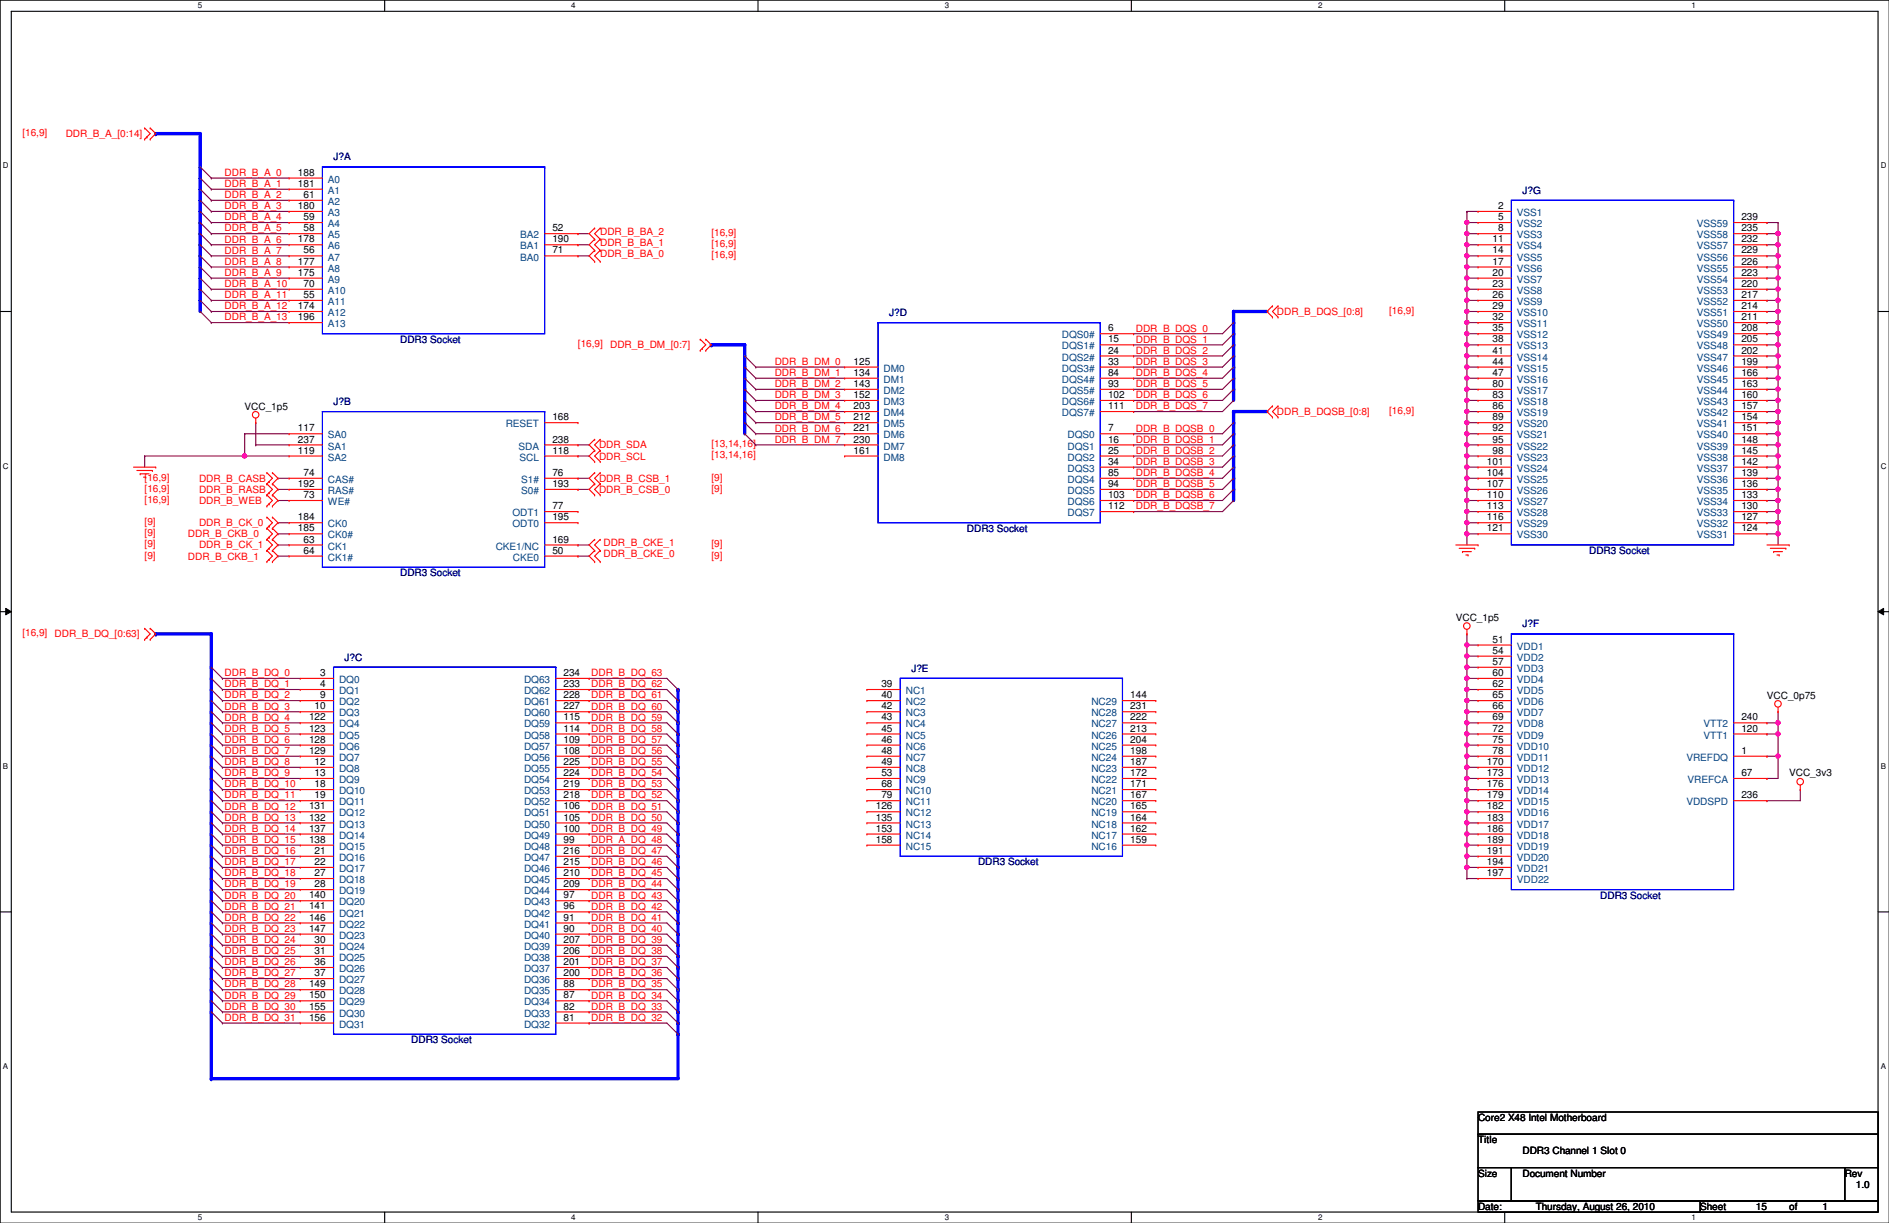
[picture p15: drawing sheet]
<svg xmlns="http://www.w3.org/2000/svg" width="432mm" height="279mm" viewBox="0 0 432 279" stroke-linecap="round" stroke-linejoin="round" font-family="sans-serif">
<defs><g id="words">
<g font-size="2.3" fill="#f00">
<text x="5.1" y="31.1">[16,9]</text>
<text x="15" y="31.3">DDR_B_A_[0:14]</text>
<text x="51.4" y="40.2">DDR_B_A_0</text>
<text x="51.4" y="42.7">DDR_B_A_1</text>
<text x="51.4" y="45.3">DDR_B_A_2</text>
<text x="51.4" y="47.8">DDR_B_A_3</text>
<text x="51.4" y="50.3">DDR_B_A_4</text>
<text x="51.4" y="52.9">DDR_B_A_5</text>
<text x="137.2" y="53.7">DDR_B_BA_2</text>
<text x="162.6" y="53.9">[16,9]</text>
<text x="51.4" y="55.4">DDR_B_A_6</text>
<text x="51.4" y="58">DDR_B_A_7</text>
<text x="137.2" y="58.8">DDR_B_BA_0</text>
<text x="137.2" y="56.2">DDR_B_BA_1</text>
<text x="162.6" y="59">[16,9]</text>
<text x="162.6" y="56.5">[16,9]</text>
<text x="51.4" y="60.5">DDR_B_A_8</text>
<text x="51.4" y="63">DDR_B_A_9</text>
<text x="51.4" y="65.6">DDR_B_A_10</text>
<text x="51.4" y="68.1">DDR_B_A_11</text>
<text x="51.4" y="70.7">DDR_B_A_12</text>
<text x="291.9" y="72">DDR_B_DQS_[0:8]</text>
<text x="317.5" y="71.7">[16,9]</text>
<text x="51.4" y="73.2">DDR_B_A_13</text>
<text x="259.6" y="75.7">DDR_B_DQS_0</text>
<text x="132.1" y="79.3">[16,9]</text>
<text x="139.5" y="79.6">DDR_B_DM_[0:7]</text>
<text x="177.1" y="83.4">DDR_B_DM_0</text>
<text x="259.6" y="83.4">DDR_B_DQS_3</text>
<text x="259.6" y="80.8">DDR_B_DQS_2</text>
<text x="259.6" y="78.3">DDR_B_DQS_1</text>
<text x="177.1" y="85.9">DDR_B_DM_1</text>
<text x="177.1" y="88.4">DDR_B_DM_2</text>
<text x="259.6" y="88.4">DDR_B_DQS_5</text>
<text x="259.6" y="85.9">DDR_B_DQS_4</text>
<text x="177.1" y="91">DDR_B_DM_3</text>
<text x="177.1" y="93.5">DDR_B_DM_4</text>
<text x="259.6" y="93.5">DDR_B_DQS_7</text>
<text x="259.6" y="91">DDR_B_DQS_6</text>
<text x="291.9" y="94.8">DDR_B_DQSB_[0:8]</text>
<text x="317.5" y="94.6">[16,9]</text>
<text x="177.1" y="101.1">DDR_B_DM_7</text>
<text x="177.1" y="96.1">DDR_B_DM_5</text>
<text x="177.1" y="98.6">DDR_B_DM_6</text>
<text x="259.6" y="98.6">DDR_B_DQSB_0</text>
<text x="259.6" y="101.1">DDR_B_DQSB_1</text>
<text x="136.9" y="105">DDR_SCL</text>
<text x="136.9" y="102.4">DDR_SDA</text>
<text x="162.6" y="104.7">[13,14,16]</text>
<text x="162.6" y="102.2">[13,14,16]</text>
<text x="259.6" y="103.7">DDR_B_DQSB_2</text>
<text x="259.6" y="106.2">DDR_B_DQSB_3</text>
<text x="33.1" y="109.8">[16,9]</text>
<text x="33.1" y="112.4">[16,9]</text>
<text x="45.5" y="110.1">DDR_B_CASB</text>
<text x="45.5" y="112.6">DDR_B_RASB</text>
<text x="136.9" y="112.6">DDR_B_CSB_0</text>
<text x="136.9" y="110.1">DDR_B_CSB_1</text>
<text x="162.6" y="112.4">[9]</text>
<text x="162.6" y="109.8">[9]</text>
<text x="259.6" y="108.8">DDR_B_DQSB_4</text>
<text x="259.6" y="113.8">DDR_B_DQSB_6</text>
<text x="259.6" y="111.3">DDR_B_DQSB_5</text>
<text x="33.1" y="114.9">[16,9]</text>
<text x="33.1" y="120">[9]</text>
<text x="45.5" y="115.1">DDR_B_WEB</text>
<text x="259.6" y="116.4">DDR_B_DQSB_7</text>
<text x="33.1" y="125.1">[9]</text>
<text x="33.1" y="122.5">[9]</text>
<text x="43" y="122.8">DDR_B_CKB_0</text>
<text x="45.5" y="120.2">DDR_B_CK_0</text>
<text x="45.5" y="125.3">DDR_B_CK_1</text>
<text x="138" y="124.8">DDR_B_CKE_1</text>
<text x="162.6" y="125.1">[9]</text>
<text x="33.1" y="127.6">[9]</text>
<text x="43" y="127.8">DDR_B_CKB_1</text>
<text x="138" y="127.3">DDR_B_CKE_0</text>
<text x="162.6" y="127.6">[9]</text>
<text x="5.1" y="145.4">[16,9]</text>
<text x="12.5" y="145.6">DDR_B_DQ_[0:63]</text>
<text x="51.4" y="154.5">DDR_B_DQ_0</text>
<text x="135.2" y="154.5">DDR_B_DQ_63</text>
<text x="51.4" y="157">DDR_B_DQ_1</text>
<text x="51.4" y="159.6">DDR_B_DQ_2</text>
<text x="135.2" y="157">DDR_B_DQ_62</text>
<text x="135.2" y="159.6">DDR_B_DQ_61</text>
<text x="51.4" y="162.1">DDR_B_DQ_3</text>
<text x="51.4" y="167.2">DDR_B_DQ_5</text>
<text x="51.4" y="164.6">DDR_B_DQ_4</text>
<text x="135.2" y="162.1">DDR_B_DQ_60</text>
<text x="135.2" y="167.2">DDR_B_DQ_58</text>
<text x="135.2" y="164.6">DDR_B_DQ_59</text>
<text x="51.4" y="169.7">DDR_B_DQ_6</text>
<text x="51.4" y="172.3">DDR_B_DQ_7</text>
<text x="135.2" y="169.7">DDR_B_DQ_57</text>
<text x="135.2" y="172.3">DDR_B_DQ_56</text>
<text x="51.4" y="177.3">DDR_B_DQ_9</text>
<text x="51.4" y="174.8">DDR_B_DQ_8</text>
<text x="51.4" y="179.9">DDR_B_DQ_10</text>
<text x="135.2" y="177.3">DDR_B_DQ_54</text>
<text x="135.2" y="174.8">DDR_B_DQ_55</text>
<text x="135.2" y="179.9">DDR_B_DQ_53</text>
<text x="51.4" y="182.4">DDR_B_DQ_11</text>
<text x="51.4" y="185">DDR_B_DQ_12</text>
<text x="135.2" y="182.4">DDR_B_DQ_52</text>
<text x="135.2" y="185">DDR_B_DQ_51</text>
<text x="51.4" y="190">DDR_B_DQ_14</text>
<text x="51.4" y="187.5">DDR_B_DQ_13</text>
<text x="135.2" y="190">DDR_B_DQ_49</text>
<text x="135.2" y="187.5">DDR_B_DQ_50</text>
<text x="51.4" y="197.7">DDR_B_DQ_17</text>
<text x="51.4" y="195.1">DDR_B_DQ_16</text>
<text x="51.4" y="192.6">DDR_B_DQ_15</text>
<text x="135.2" y="197.7">DDR_B_DQ_46</text>
<text x="135.2" y="195.1">DDR_B_DQ_47</text>
<text x="135.2" y="192.6">DDR_A_DQ_48</text>
<text x="51.4" y="200.2">DDR_B_DQ_18</text>
<text x="51.4" y="202.7">DDR_B_DQ_19</text>
<text x="135.2" y="200.2">DDR_B_DQ_45</text>
<text x="135.2" y="202.7">DDR_B_DQ_44</text>
<text x="51.4" y="205.3">DDR_B_DQ_20</text>
<text x="51.4" y="207.8">DDR_B_DQ_21</text>
<text x="135.2" y="205.3">DDR_B_DQ_43</text>
<text x="135.2" y="207.8">DDR_B_DQ_42</text>
<text x="51.4" y="212.9">DDR_B_DQ_23</text>
<text x="51.4" y="215.4">DDR_B_DQ_24</text>
<text x="51.4" y="210.4">DDR_B_DQ_22</text>
<text x="135.2" y="212.9">DDR_B_DQ_40</text>
<text x="135.2" y="215.4">DDR_B_DQ_39</text>
<text x="135.2" y="210.4">DDR_B_DQ_41</text>
<text x="51.4" y="218">DDR_B_DQ_25</text>
<text x="51.4" y="220.5">DDR_B_DQ_26</text>
<text x="135.2" y="218">DDR_B_DQ_38</text>
<text x="135.2" y="220.5">DDR_B_DQ_37</text>
<text x="51.4" y="223.1">DDR_B_DQ_27</text>
<text x="51.4" y="225.6">DDR_B_DQ_28</text>
<text x="135.2" y="223.1">DDR_B_DQ_36</text>
<text x="135.2" y="225.6">DDR_B_DQ_35</text>
<text x="51.4" y="228.1">DDR_B_DQ_29</text>
<text x="51.4" y="230.7">DDR_B_DQ_30</text>
<text x="51.4" y="233.2">DDR_B_DQ_31</text>
<text x="135.2" y="228.1">DDR_B_DQ_34</text>
<text x="135.2" y="230.7">DDR_B_DQ_33</text>
<text x="135.2" y="233.2">DDR_B_DQ_32</text>
</g>
<g font-size="2.3">
<text x="68.1" y="40.1">188</text>
<text x="68.1" y="42.7">181</text>
<text x="68.1" y="47.8">180</text>
<text x="69.4" y="45.2">61</text>
<text x="342.4" y="47.8">2</text>
<text x="69.4" y="50.3">59</text>
<text x="69.4" y="52.8">58</text>
<text x="126.3" y="52.8">52</text>
<text x="342.4" y="50.3">5</text>
<text x="342.4" y="52.8">8</text>
<text x="398.1" y="52.8">235</text>
<text x="398.1" y="50.3">239</text>
<text x="68.1" y="55.4">178</text>
<text x="69.4" y="57.9">56</text>
<text x="126.3" y="57.9">71</text>
<text x="126.3" y="55.4">190</text>
<text x="341.2" y="55.4">11</text>
<text x="341.2" y="57.9">14</text>
<text x="398.1" y="57.9">229</text>
<text x="398.1" y="55.4">232</text>
<text x="68.1" y="60.5">177</text>
<text x="68.1" y="63">175</text>
<text x="69.4" y="65.5">70</text>
<text x="341.2" y="60.5">17</text>
<text x="341.2" y="63">20</text>
<text x="341.2" y="65.5">23</text>
<text x="398.1" y="65.5">220</text>
<text x="398.1" y="63">223</text>
<text x="398.1" y="60.5">226</text>
<text x="68.1" y="70.6">174</text>
<text x="69.4" y="68.1">55</text>
<text x="341.2" y="68.1">26</text>
<text x="341.2" y="70.6">29</text>
<text x="398.1" y="70.6">214</text>
<text x="398.1" y="68.1">217</text>
<text x="68.1" y="73.2">196</text>
<text x="253.3" y="75.7">6</text>
<text x="341.2" y="73.2">32</text>
<text x="341.2" y="75.7">35</text>
<text x="398.1" y="75.7">208</text>
<text x="398.1" y="73.2">211</text>
<text x="195.1" y="83.3">125</text>
<text x="253.3" y="78.2">15</text>
<text x="253.3" y="80.8">24</text>
<text x="253.3" y="83.3">33</text>
<text x="341.2" y="78.2">38</text>
<text x="341.2" y="80.8">41</text>
<text x="341.2" y="83.3">44</text>
<text x="398.1" y="83.3">199</text>
<text x="398.1" y="80.8">202</text>
<text x="398.1" y="78.2">205</text>
<text x="195.1" y="85.9">134</text>
<text x="195.1" y="88.4">143</text>
<text x="253.3" y="85.9">84</text>
<text x="253.3" y="88.4">93</text>
<text x="341.2" y="85.9">47</text>
<text x="341.2" y="88.4">80</text>
<text x="398.1" y="88.4">163</text>
<text x="398.1" y="85.9">166</text>
<text x="55.9" y="93.6">VCC_1p5</text>
<text x="195.1" y="90.9">152</text>
<text x="195.1" y="93.5">203</text>
<text x="253.3" y="90.9">102</text>
<text x="253.3" y="93.5">111</text>
<text x="341.2" y="90.9">83</text>
<text x="341.2" y="93.5">86</text>
<text x="398.1" y="93.5">157</text>
<text x="398.1" y="90.9">160</text>
<text x="68.1" y="98.6">117</text>
<text x="68.1" y="101.1">237</text>
<text x="126.3" y="96">168</text>
<text x="126.3" y="101.1">238</text>
<text x="195.1" y="96">212</text>
<text x="195.1" y="98.6">221</text>
<text x="195.1" y="101.1">230</text>
<text x="253.3" y="98.6">7</text>
<text x="253.3" y="101.1">16</text>
<text x="341.2" y="96">89</text>
<text x="341.2" y="98.6">92</text>
<text x="341.2" y="101.1">95</text>
<text x="398.1" y="101.1">148</text>
<text x="398.1" y="98.6">151</text>
<text x="398.1" y="96">154</text>
<text x="68.1" y="103.6">119</text>
<text x="126.3" y="103.6">118</text>
<text x="195.1" y="103.6">161</text>
<text x="253.3" y="103.6">25</text>
<text x="253.3" y="106.2">34</text>
<text x="339.9" y="106.2">101</text>
<text x="341.2" y="103.6">98</text>
<text x="398.1" y="106.2">142</text>
<text x="398.1" y="103.6">145</text>
<text x="68.1" y="111.3">192</text>
<text x="69.4" y="108.7">74</text>
<text x="69.4" y="113.8">73</text>
<text x="126.3" y="111.3">193</text>
<text x="126.3" y="108.7">76</text>
<text x="253.3" y="108.7">85</text>
<text x="253.3" y="111.3">94</text>
<text x="253.3" y="113.8">103</text>
<text x="339.9" y="108.7">104</text>
<text x="339.9" y="111.3">107</text>
<text x="339.9" y="113.8">110</text>
<text x="398.1" y="113.8">133</text>
<text x="398.1" y="111.3">136</text>
<text x="398.1" y="108.7">139</text>
<text x="68.1" y="118.9">184</text>
<text x="126.3" y="118.9">195</text>
<text x="126.3" y="116.3">77</text>
<text x="253.3" y="116.3">112</text>
<text x="339.9" y="116.3">113</text>
<text x="339.9" y="118.9">116</text>
<text x="398.1" y="118.9">127</text>
<text x="398.1" y="116.3">130</text>
<text x="68.1" y="121.4">185</text>
<text x="69.4" y="124">63</text>
<text x="126.3" y="124">169</text>
<text x="339.9" y="121.4">121</text>
<text x="398.1" y="121.4">124</text>
<text x="69.4" y="126.5">64</text>
<text x="126.3" y="126.5">50</text>
<text x="332.8" y="141.8">VCC_1p5</text>
<text x="341.2" y="146.8">51</text>
<text x="341.2" y="149.4">54</text>
<text x="73.2" y="154.4">3</text>
<text x="128.8" y="154.4">234</text>
<text x="341.2" y="151.9">57</text>
<text x="341.2" y="154.4">60</text>
<text x="73.2" y="157">4</text>
<text x="73.2" y="159.5">9</text>
<text x="128.8" y="159.5">228</text>
<text x="128.8" y="157">233</text>
<text x="201.5" y="157">39</text>
<text x="201.5" y="159.5">40</text>
<text x="258.4" y="159.5">144</text>
<text x="341.2" y="157">62</text>
<text x="341.2" y="159.5">65</text>
<text x="403.9" y="159.6">VCC_0p75</text>
<text x="70.7" y="164.6">122</text>
<text x="70.7" y="167.1">123</text>
<text x="71.9" y="162.1">10</text>
<text x="128.8" y="167.1">114</text>
<text x="128.8" y="164.6">115</text>
<text x="128.8" y="162.1">227</text>
<text x="201.5" y="162.1">42</text>
<text x="201.5" y="164.6">43</text>
<text x="201.5" y="167.1">45</text>
<text x="258.4" y="167.1">213</text>
<text x="258.4" y="164.6">222</text>
<text x="258.4" y="162.1">231</text>
<text x="341.2" y="162.1">66</text>
<text x="341.2" y="164.6">69</text>
<text x="341.2" y="167.1">72</text>
<text x="398.1" y="167.1">120</text>
<text x="398.1" y="164.6">240</text>
<text x="70.7" y="169.7">128</text>
<text x="70.7" y="172.2">129</text>
<text x="128.8" y="172.2">108</text>
<text x="128.8" y="169.7">109</text>
<text x="201.5" y="169.7">46</text>
<text x="201.5" y="172.2">48</text>
<text x="258.4" y="172.2">198</text>
<text x="258.4" y="169.7">204</text>
<text x="341.2" y="169.7">75</text>
<text x="341.2" y="172.2">78</text>
<text x="398.1" y="172.2">1</text>
<text x="71.9" y="174.8">12</text>
<text x="71.9" y="177.3">13</text>
<text x="71.9" y="179.8">18</text>
<text x="128.8" y="179.8">219</text>
<text x="128.8" y="177.3">224</text>
<text x="128.8" y="174.8">225</text>
<text x="201.5" y="174.8">49</text>
<text x="201.5" y="177.3">53</text>
<text x="201.5" y="179.8">68</text>
<text x="258.4" y="179.8">171</text>
<text x="258.4" y="177.3">172</text>
<text x="258.4" y="174.8">187</text>
<text x="339.9" y="174.8">170</text>
<text x="339.9" y="177.3">173</text>
<text x="339.9" y="179.8">176</text>
<text x="398.1" y="177.3">67</text>
<text x="409" y="177.4">VCC_3v3</text>
<text x="70.7" y="184.9">131</text>
<text x="71.9" y="182.4">19</text>
<text x="128.8" y="184.9">106</text>
<text x="128.8" y="182.4">218</text>
<text x="200.2" y="184.9">126</text>
<text x="201.5" y="182.4">79</text>
<text x="258.4" y="184.9">165</text>
<text x="258.4" y="182.4">167</text>
<text x="339.9" y="182.4">179</text>
<text x="339.9" y="184.9">182</text>
<text x="398.1" y="182.4">236</text>
<text x="70.7" y="187.5">132</text>
<text x="70.7" y="190">137</text>
<text x="128.8" y="190">100</text>
<text x="128.8" y="187.5">105</text>
<text x="200.2" y="187.5">135</text>
<text x="200.2" y="190">153</text>
<text x="258.4" y="190">162</text>
<text x="258.4" y="187.5">164</text>
<text x="339.9" y="187.5">183</text>
<text x="339.9" y="190">186</text>
<text x="70.7" y="192.5">138</text>
<text x="71.9" y="195.1">21</text>
<text x="71.9" y="197.6">22</text>
<text x="128.8" y="197.6">215</text>
<text x="128.8" y="195.1">216</text>
<text x="128.8" y="192.5">99</text>
<text x="200.2" y="192.5">158</text>
<text x="258.4" y="192.5">159</text>
<text x="339.9" y="192.5">189</text>
<text x="339.9" y="195.1">191</text>
<text x="339.9" y="197.6">194</text>
<text x="71.9" y="200.2">27</text>
<text x="71.9" y="202.7">28</text>
<text x="128.8" y="202.7">209</text>
<text x="128.8" y="200.2">210</text>
<text x="339.9" y="200.2">197</text>
<text x="70.7" y="205.2">140</text>
<text x="70.7" y="207.8">141</text>
<text x="128.8" y="207.8">96</text>
<text x="128.8" y="205.2">97</text>
<text x="70.7" y="210.3">146</text>
<text x="70.7" y="212.9">147</text>
<text x="71.9" y="215.4">30</text>
<text x="128.8" y="215.4">207</text>
<text x="128.8" y="212.9">90</text>
<text x="128.8" y="210.3">91</text>
<text x="71.9" y="217.9">31</text>
<text x="71.9" y="220.5">36</text>
<text x="128.8" y="220.5">201</text>
<text x="128.8" y="217.9">206</text>
<text x="70.7" y="225.6">149</text>
<text x="71.9" y="223">37</text>
<text x="128.8" y="225.6">88</text>
<text x="128.8" y="223">200</text>
<text x="70.7" y="228.1">150</text>
<text x="70.7" y="230.6">155</text>
<text x="70.7" y="233.2">156</text>
<text x="128.8" y="233.2">81</text>
<text x="128.8" y="230.6">82</text>
<text x="128.8" y="228.1">87</text>
<text x="337.9" y="256.1">Core2 X48 Intel Motherboard</text>
<text x="337.9" y="261.2">Title</text>
<text x="348" y="263.7">DDR3 Channel 1 Slot 0</text>
<text x="337.9" y="268.8">Size</text>
<text x="348" y="268.8">Document Number</text>
<text x="421.7" y="268.8">Rev</text>
<text x="424.2" y="271.4">1.0</text>
<text x="337.9" y="276.4">Date:</text>
<text x="351.1" y="276.4">Thursday, August 26, 2010</text>
<text x="388.7" y="276.4">Sheet</text>
<text x="401.4" y="276.4">15</text>
<text x="409" y="276.4">of</text>
<text x="416.6" y="276.4">1</text>
</g>
<g font-size="2.3" fill="#004080">
<text x="75" y="41.7">A0</text>
<text x="75" y="44.3">A1</text>
<text x="75" y="46.8">A2</text>
<text x="75" y="49.4">A3</text>
<text x="75" y="51.9">A4</text>
<text x="346.8" y="49.4">VSS1</text>
<text x="346.8" y="51.9">VSS2</text>
<text x="387.9" y="51.9">VSS59</text>
<text x="75" y="54.4">A5</text>
<text x="75" y="57">A6</text>
<text x="75" y="59.5">A7</text>
<text x="118.9" y="59.5">BA0</text>
<text x="118.9" y="57">BA1</text>
<text x="118.9" y="54.4">BA2</text>
<text x="346.8" y="54.4">VSS3</text>
<text x="346.8" y="57">VSS4</text>
<text x="346.8" y="59.5">VSS5</text>
<text x="387.9" y="59.5">VSS56</text>
<text x="387.9" y="57">VSS57</text>
<text x="387.9" y="54.4">VSS58</text>
<text x="75" y="62.1">A8</text>
<text x="75" y="64.6">A9</text>
<text x="346.8" y="62.1">VSS6</text>
<text x="346.8" y="64.6">VSS7</text>
<text x="387.9" y="64.6">VSS54</text>
<text x="387.9" y="62.1">VSS55</text>
<text x="75" y="67.1">A10</text>
<text x="75" y="69.7">A11</text>
<text x="346.8" y="67.1">VSS8</text>
<text x="346.8" y="69.7">VSS9</text>
<text x="387.9" y="69.7">VSS52</text>
<text x="387.9" y="67.1">VSS53</text>
<text x="75" y="72.2">A12</text>
<text x="75" y="74.8">A13</text>
<text x="242.7" y="77.3">DQS0#</text>
<text x="346.8" y="72.2">VSS10</text>
<text x="346.8" y="74.8">VSS11</text>
<text x="346.8" y="77.3">VSS12</text>
<text x="387.9" y="77.3">VSS49</text>
<text x="387.9" y="74.8">VSS50</text>
<text x="387.9" y="72.2">VSS51</text>
<text x="242.7" y="79.8">DQS1#</text>
<text x="242.7" y="82.4">DQS2#</text>
<text x="346.8" y="79.8">VSS13</text>
<text x="346.8" y="82.4">VSS14</text>
<text x="387.9" y="82.4">VSS47</text>
<text x="387.9" y="79.8">VSS48</text>
<text x="202" y="84.9">DM0</text>
<text x="202" y="87.5">DM1</text>
<text x="242.7" y="84.9">DQS3#</text>
<text x="242.7" y="87.5">DQS4#</text>
<text x="346.8" y="84.9">VSS15</text>
<text x="346.8" y="87.5">VSS16</text>
<text x="387.9" y="87.5">VSS45</text>
<text x="387.9" y="84.9">VSS46</text>
<text x="202" y="90">DM2</text>
<text x="202" y="92.5">DM3</text>
<text x="202" y="95.1">DM4</text>
<text x="242.7" y="90">DQS5#</text>
<text x="242.7" y="92.5">DQS6#</text>
<text x="242.7" y="95.1">DQS7#</text>
<text x="346.8" y="90">VSS17</text>
<text x="346.8" y="92.5">VSS18</text>
<text x="346.8" y="95.1">VSS19</text>
<text x="387.9" y="95.1">VSS42</text>
<text x="387.9" y="92.5">VSS43</text>
<text x="387.9" y="90">VSS44</text>
<text x="75" y="100.2">SA0</text>
<text x="115.6" y="97.6">RESET</text>
<text x="202" y="97.6">DM5</text>
<text x="202" y="100.2">DM6</text>
<text x="244" y="100.2">DQS0</text>
<text x="346.8" y="97.6">VSS20</text>
<text x="346.8" y="100.2">VSS21</text>
<text x="387.9" y="100.2">VSS40</text>
<text x="387.9" y="97.6">VSS41</text>
<text x="75" y="102.7">SA1</text>
<text x="75" y="105.2">SA2</text>
<text x="118.5" y="102.7">SDA</text>
<text x="118.8" y="105.2">SCL</text>
<text x="202" y="102.7">DM7</text>
<text x="202" y="105.2">DM8</text>
<text x="244" y="102.7">DQS1</text>
<text x="244" y="105.2">DQS2</text>
<text x="244" y="107.8">DQS3</text>
<text x="346.8" y="102.7">VSS22</text>
<text x="346.8" y="105.2">VSS23</text>
<text x="346.8" y="107.8">VSS24</text>
<text x="387.9" y="107.8">VSS37</text>
<text x="387.9" y="105.2">VSS38</text>
<text x="387.9" y="102.7">VSS39</text>
<text x="75" y="110.3">CAS#</text>
<text x="75" y="112.9">RAS#</text>
<text x="119.2" y="112.9">S0#</text>
<text x="119.2" y="110.3">S1#</text>
<text x="244" y="110.3">DQS4</text>
<text x="244" y="112.9">DQS5</text>
<text x="346.8" y="110.3">VSS25</text>
<text x="346.8" y="112.9">VSS26</text>
<text x="387.9" y="112.9">VSS35</text>
<text x="387.9" y="110.3">VSS36</text>
<text x="75" y="115.4">WE#</text>
<text x="117.1" y="117.9">ODT1</text>
<text x="244" y="115.4">DQS6</text>
<text x="244" y="117.9">DQS7</text>
<text x="346.8" y="115.4">VSS27</text>
<text x="346.8" y="117.9">VSS28</text>
<text x="387.9" y="117.9">VSS33</text>
<text x="387.9" y="115.4">VSS34</text>
<text x="75" y="120.5">CK0</text>
<text x="75" y="123">CK0#</text>
<text x="75" y="125.6">CK1</text>
<text x="113.3" y="125.6">CKE1/NC</text>
<text x="117.1" y="120.5">ODT0</text>
<text x="346.8" y="120.5">VSS29</text>
<text x="346.8" y="123">VSS30</text>
<text x="387.9" y="123">VSS31</text>
<text x="387.9" y="120.5">VSS32</text>
<text x="75" y="128.1">CK1#</text>
<text x="117.3" y="128.1">CKE0</text>
<text x="346.8" y="148.4">VDD1</text>
<text x="346.8" y="151">VDD2</text>
<text x="346.8" y="153.5">VDD3</text>
<text x="77.5" y="156">DQ0</text>
<text x="77.5" y="158.6">DQ1</text>
<text x="77.5" y="161.1">DQ2</text>
<text x="119.8" y="161.1">DQ61</text>
<text x="119.8" y="158.6">DQ62</text>
<text x="119.8" y="156">DQ63</text>
<text x="207.1" y="158.6">NC1</text>
<text x="207.1" y="161.1">NC2</text>
<text x="249.5" y="161.1">NC29</text>
<text x="346.8" y="156">VDD4</text>
<text x="346.8" y="158.6">VDD5</text>
<text x="346.8" y="161.1">VDD6</text>
<text x="77.5" y="163.7">DQ3</text>
<text x="77.5" y="166.2">DQ4</text>
<text x="119.8" y="166.2">DQ59</text>
<text x="119.8" y="163.7">DQ60</text>
<text x="207.1" y="163.7">NC3</text>
<text x="207.1" y="166.2">NC4</text>
<text x="249.5" y="166.2">NC27</text>
<text x="249.5" y="163.7">NC28</text>
<text x="346.8" y="163.7">VDD7</text>
<text x="346.8" y="166.2">VDD8</text>
<text x="389.4" y="166.2">VTT2</text>
<text x="77.5" y="168.7">DQ5</text>
<text x="77.5" y="171.3">DQ6</text>
<text x="77.5" y="173.8">DQ7</text>
<text x="119.8" y="173.8">DQ56</text>
<text x="119.8" y="171.3">DQ57</text>
<text x="119.8" y="168.7">DQ58</text>
<text x="207.1" y="168.7">NC5</text>
<text x="207.1" y="171.3">NC6</text>
<text x="207.1" y="173.8">NC7</text>
<text x="249.5" y="173.8">NC24</text>
<text x="249.5" y="171.3">NC25</text>
<text x="249.5" y="168.7">NC26</text>
<text x="346.8" y="168.7">VDD9</text>
<text x="346.8" y="171.3">VDD10</text>
<text x="346.8" y="173.8">VDD11</text>
<text x="385.5" y="173.8">VREFDQ</text>
<text x="389.4" y="168.7">VTT1</text>
<text x="77.5" y="176.4">DQ8</text>
<text x="77.5" y="178.9">DQ9</text>
<text x="119.8" y="178.9">DQ54</text>
<text x="119.8" y="176.4">DQ55</text>
<text x="207.1" y="176.4">NC8</text>
<text x="207.1" y="178.9">NC9</text>
<text x="249.5" y="178.9">NC22</text>
<text x="249.5" y="176.4">NC23</text>
<text x="346.8" y="176.4">VDD12</text>
<text x="346.8" y="178.9">VDD13</text>
<text x="385.7" y="178.9">VREFCA</text>
<text x="77.5" y="181.4">DQ10</text>
<text x="77.5" y="184">DQ11</text>
<text x="119.8" y="184">DQ52</text>
<text x="119.8" y="181.4">DQ53</text>
<text x="207.1" y="181.4">NC10</text>
<text x="207.1" y="184">NC11</text>
<text x="249.5" y="184">NC20</text>
<text x="249.5" y="181.4">NC21</text>
<text x="346.8" y="181.4">VDD14</text>
<text x="346.8" y="184">VDD15</text>
<text x="385.5" y="184">VDDSPD</text>
<text x="77.5" y="186.5">DQ12</text>
<text x="77.5" y="189.1">DQ13</text>
<text x="77.5" y="191.6">DQ14</text>
<text x="119.8" y="191.6">DQ49</text>
<text x="119.8" y="189.1">DQ50</text>
<text x="119.8" y="186.5">DQ51</text>
<text x="207.1" y="186.5">NC12</text>
<text x="207.1" y="189.1">NC13</text>
<text x="207.1" y="191.6">NC14</text>
<text x="249.5" y="191.6">NC17</text>
<text x="249.5" y="189.1">NC18</text>
<text x="249.5" y="186.5">NC19</text>
<text x="346.8" y="186.5">VDD16</text>
<text x="346.8" y="189.1">VDD17</text>
<text x="346.8" y="191.6">VDD18</text>
<text x="77.5" y="194.1">DQ15</text>
<text x="77.5" y="196.7">DQ16</text>
<text x="119.8" y="196.7">DQ47</text>
<text x="119.8" y="194.1">DQ48</text>
<text x="207.1" y="194.1">NC15</text>
<text x="249.5" y="194.1">NC16</text>
<text x="346.8" y="194.1">VDD19</text>
<text x="346.8" y="196.7">VDD20</text>
<text x="77.5" y="199.2">DQ17</text>
<text x="77.5" y="201.8">DQ18</text>
<text x="119.8" y="201.8">DQ45</text>
<text x="119.8" y="199.2">DQ46</text>
<text x="346.8" y="199.2">VDD21</text>
<text x="346.8" y="201.8">VDD22</text>
<text x="77.5" y="204.3">DQ19</text>
<text x="77.5" y="206.8">DQ20</text>
<text x="77.5" y="209.4">DQ21</text>
<text x="119.8" y="209.4">DQ42</text>
<text x="119.8" y="206.8">DQ43</text>
<text x="119.8" y="204.3">DQ44</text>
<text x="77.5" y="211.9">DQ22</text>
<text x="77.5" y="214.5">DQ23</text>
<text x="119.8" y="214.5">DQ40</text>
<text x="119.8" y="211.9">DQ41</text>
<text x="77.5" y="217">DQ24</text>
<text x="77.5" y="219.5">DQ25</text>
<text x="119.8" y="219.5">DQ38</text>
<text x="119.8" y="217">DQ39</text>
<text x="77.5" y="222.1">DQ26</text>
<text x="77.5" y="224.6">DQ27</text>
<text x="77.5" y="227.2">DQ28</text>
<text x="119.8" y="227.2">DQ35</text>
<text x="119.8" y="224.6">DQ36</text>
<text x="119.8" y="222.1">DQ37</text>
<text x="77.5" y="229.7">DQ29</text>
<text x="77.5" y="232.2">DQ30</text>
<text x="119.8" y="232.2">DQ33</text>
<text x="119.8" y="229.7">DQ34</text>
<text x="77.5" y="234.8">DQ31</text>
<text x="119.8" y="234.8">DQ32</text>
</g>
<g font-size="2.3" fill="#000080">
<text x="76.2" y="36.7">J?A</text>
<text x="348" y="44.3">J?G</text>
<text x="203.2" y="72.2">J?D</text>
<text x="91.5" y="78.3">DDR3 Socket</text>
<text x="76.2" y="92.5">J?B</text>
<text x="221" y="121.5">DDR3 Socket</text>
<text x="91.5" y="131.7">DDR3 Socket</text>
<text x="363.3" y="126.6">DDR3 Socket</text>
<text x="348" y="143.3">J?F</text>
<text x="78.8" y="151">J?C</text>
<text x="208.3" y="153.5">J?E</text>
<text x="223.6" y="197.7">DDR3 Socket</text>
<text x="365.8" y="205.3">DDR3 Socket</text>
<text x="94" y="238.3">DDR3 Socket</text>
</g>
<g font-size="1.8">
<text x="45.3" y="1.9">5</text>
<text x="130.6" y="1.9">4</text>
<text x="215.9" y="1.9">3</text>
<text x="301.3" y="1.9">2</text>
<text x="386.6" y="1.9">1</text>
<text x=".7" y="38.5">D</text>
<text x="429.9" y="38.5">D</text>
<text x=".7" y="107.1">C</text>
<text x="429.9" y="107.1">C</text>
<text x=".7" y="175.6">B</text>
<text x="429.9" y="175.6">B</text>
<text x=".7" y="244.2">A</text>
<text x="429.9" y="244.2">A</text>
<text x="45.3" y="278.8">5</text>
<text x="130.6" y="278.8">4</text>
<text x="215.9" y="278.8">3</text>
<text x="301.3" y="278.8">2</text>
<text x="386.6" y="278.8">1</text>
</g>
</g></defs>
<path d="M0 0h431.8v279.4h-431.8zM2.6 2.6h426.7v274.3h-426.7z" fill="none" stroke="#000" stroke-width=".25"/>
<g fill="#fff">
<path d="M45.3 .3h.9v2h-.9z"/>
<path d="M45.3 277.2h.9v1.9h-.9z"/>
</g>
<path d="M87.9 0v2.6M87.9 276.9v2.5" fill="none" stroke="#000" stroke-width=".25"/>
<g fill="#fff">
<path d="M130.6 .3h1v2h-1z"/>
<path d="M130.6 277.2h1v1.9h-1z"/>
</g>
<path d="M173.3 0v2.6M173.3 276.9v2.5" fill="none" stroke="#000" stroke-width=".25"/>
<g fill="#fff">
<path d="M215.9 .3h1v2h-1z"/>
<path d="M215.9 277.2h1v1.9h-1z"/>
</g>
<path d="M258.6 0v2.6M258.6 276.9v2.5" fill="none" stroke="#000" stroke-width=".25"/>
<g fill="#fff">
<path d="M301.3 .3h1v2h-1z"/>
<path d="M301.3 277.2h1v1.9h-1z"/>
</g>
<path d="M344 0v2.6M344 276.9v2.5" fill="none" stroke="#000" stroke-width=".25"/>
<g fill="#fff">
<path d="M386.6 .3h1v2h-1z"/>
<path d="M386.6 277.2h1v1.9h-1z"/>
<path d="M.7 36.9h1.2v2h-1.2z"/>
<path d="M429.9 36.9h1.3v2h-1.3z"/>
<path d="M.7 105.5h1.2v1.9h-1.2z"/>
<path d="M429.9 105.5h1.3v1.9h-1.3z"/>
</g>
<path d="M0 71.2h2.6M429.3 71.2h2.5" fill="none" stroke="#000" stroke-width=".25"/>
<g fill="#fff">
<path d="M.7 174h1.2v2h-1.2z"/>
<path d="M429.9 174h1.2v2h-1.2z"/>
</g>
<path d="M0 139.7h2.6M429.3 139.7h2.5" fill="none" stroke="#000" stroke-width=".25"/>
<path d="M1.3 139l1.3 .7-1.3 .8zM429.3 139.7l1.3-.7v1.5z" fill="#000"/>
<path d="M1.3 139l1.3 .7-1.3 .8zM429.3 139.7l1.3-.7v1.5z" fill="none" stroke="#000" stroke-width=".23"/>
<g fill="#fff">
<path d="M.7 242.6h1.2v2h-1.2z"/>
<path d="M429.9 242.6h1.2v2h-1.2z"/>
</g>
<path d="M0 208.3h2.6M429.3 208.3h2.5" fill="none" stroke="#000" stroke-width=".25"/>
<path d="M335.3 48.3h.1M335.3 48.3v2.5M335.3 73.7h.1M335.3 73.7v2.5" fill="none" stroke="#800040" stroke-width=".25"/>
<circle cx="335.3" cy="73.7" r=".49" fill="#f0f"/>
<circle cx="335.3" cy="73.7" r=".49" fill="none" stroke="#f0f" stroke-width=".25"/>
<path d="M335.3 88.9h.1M335.3 88.9v2.6" fill="none" stroke="#800040" stroke-width=".25"/>
<circle cx="335.3" cy="88.9" r=".49" fill="#f0f"/>
<circle cx="335.3" cy="88.9" r=".49" fill="none" stroke="#f0f" stroke-width=".25"/>
<path d="M335.3 83.9h.1M335.3 83.9v2.5" fill="none" stroke="#800040" stroke-width=".25"/>
<circle cx="335.3" cy="83.8" r=".49" fill="#f0f"/>
<circle cx="335.3" cy="83.8" r=".49" fill="none" stroke="#f0f" stroke-width=".25"/>
<path d="M335.3 114.3h.1M335.3 114.3v2.6" fill="none" stroke="#800040" stroke-width=".25"/>
<circle cx="335.3" cy="114.3" r=".49" fill="#f0f"/>
<circle cx="335.3" cy="114.3" r=".49" fill="none" stroke="#f0f" stroke-width=".25"/>
<path d="M335.3 99.1h.1M335.3 99.1v2.5" fill="none" stroke="#800040" stroke-width=".25"/>
<circle cx="335.3" cy="99.1" r=".49" fill="#f0f"/>
<circle cx="335.3" cy="99.1" r=".49" fill="none" stroke="#f0f" stroke-width=".25"/>
<path d="M335.3 109.3h.1M335.3 109.3v2.5" fill="none" stroke="#800040" stroke-width=".25"/>
<circle cx="335.3" cy="109.2" r=".49" fill="#f0f"/>
<circle cx="335.3" cy="109.2" r=".49" fill="none" stroke="#f0f" stroke-width=".25"/>
<path d="M335.3 61h.1M335.3 61v2.5" fill="none" stroke="#800040" stroke-width=".25"/>
<circle cx="335.3" cy="61" r=".49" fill="#f0f"/>
<circle cx="335.3" cy="61" r=".49" fill="none" stroke="#f0f" stroke-width=".25"/>
<path d="M335.3 55.9h.1M335.3 55.9v2.6" fill="none" stroke="#800040" stroke-width=".25"/>
<circle cx="335.3" cy="55.9" r=".49" fill="#f0f"/>
<circle cx="335.3" cy="55.9" r=".49" fill="none" stroke="#f0f" stroke-width=".25"/>
<path d="M335.3 71.2h.1M335.3 71.2v2.5" fill="none" stroke="#800040" stroke-width=".25"/>
<circle cx="335.3" cy="71.1" r=".49" fill="#f0f"/>
<circle cx="335.3" cy="71.1" r=".49" fill="none" stroke="#f0f" stroke-width=".25"/>
<path d="M335.3 86.4h.1M335.3 86.4v2.5" fill="none" stroke="#800040" stroke-width=".25"/>
<circle cx="335.3" cy="86.4" r=".49" fill="#f0f"/>
<circle cx="335.3" cy="86.4" r=".49" fill="none" stroke="#f0f" stroke-width=".25"/>
<path d="M335.3 81.3h.1M335.3 81.3v2.6" fill="none" stroke="#800040" stroke-width=".25"/>
<circle cx="335.3" cy="81.3" r=".49" fill="#f0f"/>
<circle cx="335.3" cy="81.3" r=".49" fill="none" stroke="#f0f" stroke-width=".25"/>
<path d="M335.3 111.8h.1M335.3 111.8v2.5" fill="none" stroke="#800040" stroke-width=".25"/>
<circle cx="335.3" cy="111.8" r=".49" fill="#f0f"/>
<circle cx="335.3" cy="111.8" r=".49" fill="none" stroke="#f0f" stroke-width=".25"/>
<path d="M335.3 96.6h.1M335.3 96.6v2.5" fill="none" stroke="#800040" stroke-width=".25"/>
<circle cx="335.3" cy="96.5" r=".49" fill="#f0f"/>
<circle cx="335.3" cy="96.5" r=".49" fill="none" stroke="#f0f" stroke-width=".25"/>
<path d="M335.3 106.7h.1M335.3 106.7v2.6" fill="none" stroke="#800040" stroke-width=".25"/>
<circle cx="335.3" cy="106.7" r=".49" fill="#f0f"/>
<circle cx="335.3" cy="106.7" r=".49" fill="none" stroke="#f0f" stroke-width=".25"/>
<path d="M335.3 53.4h.1M335.3 53.4v2.5" fill="none" stroke="#800040" stroke-width=".25"/>
<circle cx="335.3" cy="53.4" r=".49" fill="#f0f"/>
<circle cx="335.3" cy="53.4" r=".49" fill="none" stroke="#f0f" stroke-width=".25"/>
<path d="M335.3 68.6h.1M335.3 68.6v2.6" fill="none" stroke="#800040" stroke-width=".25"/>
<circle cx="335.3" cy="68.6" r=".49" fill="#f0f"/>
<circle cx="335.3" cy="68.6" r=".49" fill="none" stroke="#f0f" stroke-width=".25"/>
<path d="M335.3 78.8h.1M335.3 78.8v2.5" fill="none" stroke="#800040" stroke-width=".25"/>
<circle cx="335.3" cy="78.8" r=".49" fill="#f0f"/>
<circle cx="335.3" cy="78.8" r=".49" fill="none" stroke="#f0f" stroke-width=".25"/>
<path d="M335.3 94h.1M335.3 94v2.6" fill="none" stroke="#800040" stroke-width=".25"/>
<circle cx="335.3" cy="94" r=".49" fill="#f0f"/>
<circle cx="335.3" cy="94" r=".49" fill="none" stroke="#f0f" stroke-width=".25"/>
<path d="M335.3 122h.1M335.3 122v2.5" fill="none" stroke="#800040" stroke-width=".25"/>
<circle cx="335.3" cy="121.9" r=".49" fill="#f0f"/>
<circle cx="335.3" cy="121.9" r=".49" fill="none" stroke="#f0f" stroke-width=".25"/>
<path d="M335.3 104.2h.1M335.3 104.2v2.5" fill="none" stroke="#800040" stroke-width=".25"/>
<circle cx="335.3" cy="104.2" r=".49" fill="#f0f"/>
<circle cx="335.3" cy="104.2" r=".49" fill="none" stroke="#f0f" stroke-width=".25"/>
<path d="M335.3 50.8h.1M335.3 50.8v2.6" fill="none" stroke="#800040" stroke-width=".25"/>
<circle cx="335.3" cy="50.8" r=".49" fill="#f0f"/>
<circle cx="335.3" cy="50.8" r=".49" fill="none" stroke="#f0f" stroke-width=".25"/>
<path d="M335.3 66.1h.1M335.3 66.1v2.5" fill="none" stroke="#800040" stroke-width=".25"/>
<circle cx="335.3" cy="66.1" r=".49" fill="#f0f"/>
<circle cx="335.3" cy="66.1" r=".49" fill="none" stroke="#f0f" stroke-width=".25"/>
<path d="M335.3 76.2h.1M335.3 76.2v2.6" fill="none" stroke="#800040" stroke-width=".25"/>
<circle cx="335.3" cy="76.2" r=".49" fill="#f0f"/>
<circle cx="335.3" cy="76.2" r=".49" fill="none" stroke="#f0f" stroke-width=".25"/>
<path d="M335.3 91.5h.1M335.3 91.5v2.5" fill="none" stroke="#800040" stroke-width=".25"/>
<circle cx="335.3" cy="91.5" r=".49" fill="#f0f"/>
<circle cx="335.3" cy="91.5" r=".49" fill="none" stroke="#f0f" stroke-width=".25"/>
<path d="M335.3 116.9h.1M335.3 116.9v2.5" fill="none" stroke="#800040" stroke-width=".25"/>
<circle cx="335.3" cy="116.9" r=".49" fill="#f0f"/>
<circle cx="335.3" cy="116.9" r=".49" fill="none" stroke="#f0f" stroke-width=".25"/>
<path d="M335.3 101.6h.1M335.3 101.6v2.6" fill="none" stroke="#800040" stroke-width=".25"/>
<circle cx="335.3" cy="101.6" r=".49" fill="#f0f"/>
<circle cx="335.3" cy="101.6" r=".49" fill="none" stroke="#f0f" stroke-width=".25"/>
<path d="M335.3 63.5h.1M335.3 63.5v2.6" fill="none" stroke="#800040" stroke-width=".25"/>
<circle cx="335.3" cy="63.5" r=".49" fill="#f0f"/>
<circle cx="335.3" cy="63.5" r=".49" fill="none" stroke="#f0f" stroke-width=".25"/>
<path d="M335.3 58.5h.1M335.3 58.5v2.5" fill="none" stroke="#800040" stroke-width=".25"/>
<circle cx="335.3" cy="58.4" r=".49" fill="#f0f"/>
<circle cx="335.3" cy="58.4" r=".49" fill="none" stroke="#f0f" stroke-width=".25"/>
<g fill="none" stroke="#800040" stroke-width=".25">
<path d="M335.3 48.3h.1M335.3 50.8h.1M335.3 55.9h.1M335.3 58.5h.1M335.3 53.4h.1M335.3 48.3h2.6M335.3 50.8h2.6M335.3 55.9h2.6M335.3 58.5h2.6M335.3 53.4h2.6M335.3 73.7h.1M335.3 76.2h.1"/>
<path d="M335.3 61h.1M335.3 63.5h.1M335.3 71.2h.1M335.3 68.6h.1M335.3 78.8h.1M335.3 66.1h.1M335.3 73.7h2.6M335.3 76.2h2.6M335.3 61h2.6M335.3 63.5h2.6M335.3 71.2h2.6M335.3 68.6h2.6"/>
<path d="M335.3 78.8h2.6M335.3 66.1h2.6M335.3 88.9h.1M335.3 91.5h.1M335.3 83.9h.1M335.3 86.4h.1M335.3 99.1h.1M335.3 81.3h.1M335.3 96.6h.1M335.3 94h.1M335.3 88.9h2.6M335.3 91.5h2.6"/>
<path d="M335.3 83.9h2.6M335.3 86.4h2.6M335.3 99.1h2.6M335.3 81.3h2.6M335.3 96.6h2.6M335.3 94h2.6M335.3 114.3h.1M335.3 116.9h.1M335.3 101.6h.1M335.3 109.3h.1M335.3 111.8h.1M335.3 106.7h.1"/>
<path d="M335.3 119.4h.1M335.3 104.2h.1M335.3 114.3h2.6M335.3 116.9h2.6M335.3 101.6h2.6M335.3 109.3h2.6M335.3 111.8h2.6M335.3 106.7h2.6M335.3 119.4h2.6M335.3 104.2h2.6M335.3 119.4v2.6M335.3 122h.1"/>
<path d="M335.3 122h2.6"/>
</g>
<circle cx="335.3" cy="119.4" r=".49" fill="#f0f"/>
<circle cx="335.3" cy="119.4" r=".49" fill="none" stroke="#f0f" stroke-width=".25"/>
<path d="M406.4 73.7h.1M406.4 73.7v2.5" fill="none" stroke="#800040" stroke-width=".25"/>
<circle cx="406.4" cy="73.7" r=".49" fill="#f0f"/>
<circle cx="406.4" cy="73.7" r=".49" fill="none" stroke="#f0f" stroke-width=".25"/>
<path d="M406.4 91.5h.1M406.4 91.5v2.5" fill="none" stroke="#800040" stroke-width=".25"/>
<circle cx="406.4" cy="91.5" r=".49" fill="#f0f"/>
<circle cx="406.4" cy="91.5" r=".49" fill="none" stroke="#f0f" stroke-width=".25"/>
<path d="M406.4 122h.1M406.4 122v2.5" fill="none" stroke="#800040" stroke-width=".25"/>
<circle cx="406.4" cy="121.9" r=".49" fill="#f0f"/>
<circle cx="406.4" cy="121.9" r=".49" fill="none" stroke="#f0f" stroke-width=".25"/>
<path d="M406.4 63.5h.1M406.4 63.5v2.6" fill="none" stroke="#800040" stroke-width=".25"/>
<circle cx="406.4" cy="63.5" r=".49" fill="#f0f"/>
<circle cx="406.4" cy="63.5" r=".49" fill="none" stroke="#f0f" stroke-width=".25"/>
<path d="M406.4 104.2h.1M406.4 104.2v2.5" fill="none" stroke="#800040" stroke-width=".25"/>
<circle cx="406.4" cy="104.2" r=".49" fill="#f0f"/>
<circle cx="406.4" cy="104.2" r=".49" fill="none" stroke="#f0f" stroke-width=".25"/>
<path d="M406.4 76.2h.1M406.4 76.2v2.6" fill="none" stroke="#800040" stroke-width=".25"/>
<circle cx="406.4" cy="76.2" r=".49" fill="#f0f"/>
<circle cx="406.4" cy="76.2" r=".49" fill="none" stroke="#f0f" stroke-width=".25"/>
<path d="M406.4 94h.1M406.4 94v2.6" fill="none" stroke="#800040" stroke-width=".25"/>
<circle cx="406.4" cy="94" r=".49" fill="#f0f"/>
<circle cx="406.4" cy="94" r=".49" fill="none" stroke="#f0f" stroke-width=".25"/>
<path d="M406.4 66.1h.1M406.4 66.1v2.5" fill="none" stroke="#800040" stroke-width=".25"/>
<circle cx="406.4" cy="66.1" r=".49" fill="#f0f"/>
<circle cx="406.4" cy="66.1" r=".49" fill="none" stroke="#f0f" stroke-width=".25"/>
<path d="M406.4 109.3h.1M406.4 109.3v2.5" fill="none" stroke="#800040" stroke-width=".25"/>
<circle cx="406.4" cy="109.2" r=".49" fill="#f0f"/>
<circle cx="406.4" cy="109.2" r=".49" fill="none" stroke="#f0f" stroke-width=".25"/>
<path d="M406.4 50.8h.1M406.4 50.8v2.6M406.4 78.8h.1M406.4 78.8v2.5" fill="none" stroke="#800040" stroke-width=".25"/>
<circle cx="406.4" cy="78.8" r=".49" fill="#f0f"/>
<circle cx="406.4" cy="78.8" r=".49" fill="none" stroke="#f0f" stroke-width=".25"/>
<path d="M406.4 83.9h.1M406.4 83.9v2.5" fill="none" stroke="#800040" stroke-width=".25"/>
<circle cx="406.4" cy="83.8" r=".49" fill="#f0f"/>
<circle cx="406.4" cy="83.8" r=".49" fill="none" stroke="#f0f" stroke-width=".25"/>
<path d="M406.4 96.6h.1M406.4 96.6v2.5" fill="none" stroke="#800040" stroke-width=".25"/>
<circle cx="406.4" cy="96.5" r=".49" fill="#f0f"/>
<circle cx="406.4" cy="96.5" r=".49" fill="none" stroke="#f0f" stroke-width=".25"/>
<path d="M406.4 68.6h.1M406.4 68.6v2.6" fill="none" stroke="#800040" stroke-width=".25"/>
<circle cx="406.4" cy="68.6" r=".49" fill="#f0f"/>
<circle cx="406.4" cy="68.6" r=".49" fill="none" stroke="#f0f" stroke-width=".25"/>
<path d="M406.4 106.7h.1M406.4 106.7v2.6" fill="none" stroke="#800040" stroke-width=".25"/>
<circle cx="406.4" cy="106.7" r=".49" fill="#f0f"/>
<circle cx="406.4" cy="106.7" r=".49" fill="none" stroke="#f0f" stroke-width=".25"/>
<path d="M406.4 111.8h.1M406.4 111.8v2.5" fill="none" stroke="#800040" stroke-width=".25"/>
<circle cx="406.4" cy="111.8" r=".49" fill="#f0f"/>
<circle cx="406.4" cy="111.8" r=".49" fill="none" stroke="#f0f" stroke-width=".25"/>
<path d="M406.4 53.4h.1M406.4 53.4v2.5" fill="none" stroke="#800040" stroke-width=".25"/>
<circle cx="406.4" cy="53.4" r=".49" fill="#f0f"/>
<circle cx="406.4" cy="53.4" r=".49" fill="none" stroke="#f0f" stroke-width=".25"/>
<path d="M406.4 58.5h.1M406.4 58.5v2.5" fill="none" stroke="#800040" stroke-width=".25"/>
<circle cx="406.4" cy="58.4" r=".49" fill="#f0f"/>
<circle cx="406.4" cy="58.4" r=".49" fill="none" stroke="#f0f" stroke-width=".25"/>
<path d="M406.4 81.3h.1M406.4 81.3v2.6" fill="none" stroke="#800040" stroke-width=".25"/>
<circle cx="406.4" cy="81.3" r=".49" fill="#f0f"/>
<circle cx="406.4" cy="81.3" r=".49" fill="none" stroke="#f0f" stroke-width=".25"/>
<path d="M406.4 86.4h.1M406.4 86.4v2.5" fill="none" stroke="#800040" stroke-width=".25"/>
<circle cx="406.4" cy="86.4" r=".49" fill="#f0f"/>
<circle cx="406.4" cy="86.4" r=".49" fill="none" stroke="#f0f" stroke-width=".25"/>
<path d="M406.4 99.1h.1M406.4 99.1v2.5" fill="none" stroke="#800040" stroke-width=".25"/>
<circle cx="406.4" cy="99.1" r=".49" fill="#f0f"/>
<circle cx="406.4" cy="99.1" r=".49" fill="none" stroke="#f0f" stroke-width=".25"/>
<path d="M406.4 71.2h.1M406.4 71.2v2.5" fill="none" stroke="#800040" stroke-width=".25"/>
<circle cx="406.4" cy="71.1" r=".49" fill="#f0f"/>
<circle cx="406.4" cy="71.1" r=".49" fill="none" stroke="#f0f" stroke-width=".25"/>
<path d="M406.4 114.3h.1M406.4 114.3v2.6" fill="none" stroke="#800040" stroke-width=".25"/>
<circle cx="406.4" cy="116.9" r=".49" fill="#f0f"/>
<circle cx="406.4" cy="116.9" r=".49" fill="none" stroke="#f0f" stroke-width=".25"/>
<circle cx="406.4" cy="114.3" r=".49" fill="#f0f"/>
<circle cx="406.4" cy="114.3" r=".49" fill="none" stroke="#f0f" stroke-width=".25"/>
<path d="M406.4 55.9h.1M406.4 55.9v2.6" fill="none" stroke="#800040" stroke-width=".25"/>
<circle cx="406.4" cy="55.9" r=".49" fill="#f0f"/>
<circle cx="406.4" cy="55.9" r=".49" fill="none" stroke="#f0f" stroke-width=".25"/>
<path d="M406.4 61h.1M406.4 61v2.5" fill="none" stroke="#800040" stroke-width=".25"/>
<circle cx="406.4" cy="61" r=".49" fill="#f0f"/>
<circle cx="406.4" cy="61" r=".49" fill="none" stroke="#f0f" stroke-width=".25"/>
<path d="M406.4 88.9h.1M406.4 88.9v2.6" fill="none" stroke="#800040" stroke-width=".25"/>
<circle cx="406.4" cy="88.9" r=".49" fill="#f0f"/>
<circle cx="406.4" cy="88.9" r=".49" fill="none" stroke="#f0f" stroke-width=".25"/>
<path d="M406.4 101.6h.1M406.4 101.6v2.6" fill="none" stroke="#800040" stroke-width=".25"/>
<circle cx="406.4" cy="101.6" r=".49" fill="#f0f"/>
<circle cx="406.4" cy="101.6" r=".49" fill="none" stroke="#f0f" stroke-width=".25"/>
<path d="M403.9 119.4h.1M403.9 119.4h2.5" fill="none" stroke="#800040" stroke-width=".25"/>
<circle cx="406.4" cy="119.4" r=".49" fill="#f0f"/>
<circle cx="406.4" cy="119.4" r=".49" fill="none" stroke="#f0f" stroke-width=".25"/>
<g fill="none" stroke="#800040" stroke-width=".25">
<path d="M403.9 50.8h.1M403.9 53.4h.1M403.9 55.9h.1M403.9 58.5h.1M403.9 50.8h2.5M403.9 53.4h2.5M403.9 55.9h2.5M403.9 58.5h2.5M403.9 73.7h.1M403.9 76.2h.1M403.9 63.5h.1M403.9 66.1h.1"/>
<path d="M403.9 78.8h.1M403.9 68.6h.1M403.9 71.2h.1M403.9 61h.1M403.9 73.7h2.5M403.9 76.2h2.5M403.9 63.5h2.5M403.9 66.1h2.5M403.9 78.8h2.5M403.9 68.6h2.5M403.9 71.2h2.5M403.9 61h2.5"/>
<path d="M403.9 91.5h.1M403.9 94h.1M403.9 96.6h.1M403.9 81.3h.1M403.9 83.9h.1M403.9 86.4h.1M403.9 99.1h.1M403.9 88.9h.1M403.9 91.5h2.5M403.9 94h2.5M403.9 96.6h2.5M403.9 81.3h2.5"/>
<path d="M403.9 83.9h2.5M403.9 86.4h2.5M403.9 99.1h2.5M403.9 88.9h2.5M403.9 104.2h.1M403.9 106.7h.1M403.9 109.3h.1M403.9 111.8h.1M403.9 114.3h.1M403.9 101.6h.1M403.9 116.9h.1M403.9 104.2h2.5"/>
<path d="M403.9 106.7h2.5M403.9 109.3h2.5M403.9 111.8h2.5M403.9 114.3h2.5M403.9 101.6h2.5M403.9 116.9h2.5M406.4 116.9h.1M406.4 119.4h.1M406.4 116.9v5.1h-2.5M403.9 122h.1"/>
</g>
<circle cx="406.4" cy="119.4" r=".49" fill="#f0f"/>
<circle cx="406.4" cy="119.4" r=".49" fill="none" stroke="#f0f" stroke-width=".25"/>
<g fill="none" stroke="#800040" stroke-width=".25">
<path d="M50.8 157.5h.1M50.8 155h.1M50.8 157.5h17.8M50.8 155h17.8M134.7 157.5h.1M134.7 155h.1M134.7 157.5h17.7M134.7 155h17.7M50.8 162.6h.1M50.8 160.1h.1M50.8 170.2h.1M50.8 167.7h.1"/>
<path d="M50.8 165.1h.1M50.8 177.8h.1M50.8 175.3h.1M50.8 172.8h.1M50.8 162.6h17.8M50.8 160.1h17.8M50.8 170.2h17.8M50.8 167.7h17.8M50.8 165.1h17.8M50.8 177.8h17.8M50.8 175.3h17.8M50.8 172.8h17.8"/>
<path d="M134.7 162.6h.1M134.7 160.1h.1M134.7 170.2h.1M134.7 167.7h.1M134.7 165.1h.1M134.7 177.8h.1M134.7 175.3h.1M134.7 172.8h.1M134.7 162.6h17.7M134.7 160.1h17.7M134.7 170.2h17.7M134.7 167.7h17.7"/>
<path d="M134.7 165.1h17.7M134.7 177.8h17.7M134.7 175.3h17.7M134.7 172.8h17.7M50.8 182.9h.1M50.8 180.4h.1M50.8 190.5h.1M50.8 188h.1M50.8 185.5h.1M50.8 198.2h.1M50.8 195.6h.1M50.8 193.1h.1"/>
<path d="M50.8 182.9h17.8M50.8 180.4h17.8M50.8 190.5h17.8M50.8 188h17.8M50.8 185.5h17.8M50.8 198.2h17.8M50.8 195.6h17.8M50.8 193.1h17.8M134.7 182.9h.1M134.7 180.4h.1M134.7 190.5h.1M134.7 188h.1"/>
<path d="M134.7 185.5h.1M134.7 198.2h.1M134.7 195.6h.1M134.7 193.1h.1M134.7 182.9h17.7M134.7 180.4h17.7M134.7 190.5h17.7M134.7 188h17.7M134.7 185.5h17.7M134.7 198.2h17.7M134.7 195.6h17.7M134.7 193.1h17.7"/>
<path d="M50.8 200.7h.1M50.8 203.2h.1M50.8 213.4h.1M50.8 205.8h.1M50.8 208.3h.1M50.8 215.9h.1M50.8 210.9h.1M50.8 218.5h.1M50.8 200.7h17.8M50.8 203.2h17.8M50.8 213.4h17.8M50.8 205.8h17.8"/>
<path d="M50.8 208.3h17.8M50.8 215.9h17.8M50.8 210.9h17.8M50.8 218.5h17.8M134.7 200.7h.1M134.7 203.2h.1M134.7 213.4h.1M134.7 205.8h.1M134.7 208.3h.1M134.7 215.9h.1M134.7 210.9h.1M134.7 218.5h.1"/>
<path d="M134.7 200.7h17.7M134.7 203.2h17.7M134.7 213.4h17.7M134.7 205.8h17.7M134.7 208.3h17.7M134.7 215.9h17.7M134.7 210.9h17.7M134.7 218.5h17.7M50.8 223.6h.1M50.8 221h.1M50.8 226.1h.1M50.8 228.6h.1"/>
<path d="M50.8 231.2h.1M50.8 233.7h.1M50.8 223.6h17.8M50.8 221h17.8M50.8 226.1h17.8M50.8 228.6h17.8M50.8 231.2h17.8M50.8 233.7h17.8M134.7 223.6h.1M134.7 221h.1M134.7 226.1h.1M134.7 228.6h.1"/>
<path d="M134.7 231.2h.1M134.7 233.7h.1M134.7 223.6h17.7M134.7 221h17.7M134.7 226.1h17.7M134.7 228.6h17.7M134.7 231.2h17.7M134.7 233.7h17.7"/>
</g>
<path d="M155 165.1v2.6" fill="none" stroke="#00f" stroke-width=".76"/>
<circle cx="155" cy="165.1" r=".38" fill="#00f"/>
<path d="M155 157.5v2.6" fill="none" stroke="#00f" stroke-width=".76"/>
<circle cx="155" cy="157.5" r=".38" fill="#00f"/>
<path d="M155 182.9v2.6" fill="none" stroke="#00f" stroke-width=".76"/>
<circle cx="155" cy="182.9" r=".38" fill="#00f"/>
<path d="M155 177.8v2.6" fill="none" stroke="#00f" stroke-width=".76"/>
<circle cx="155" cy="177.8" r=".38" fill="#00f"/>
<path d="M155 172.8v2.5" fill="none" stroke="#00f" stroke-width=".76"/>
<circle cx="155" cy="172.8" r=".38" fill="#00f"/>
<path d="M155 170.2v2.6" fill="none" stroke="#00f" stroke-width=".76"/>
<circle cx="155" cy="170.2" r=".38" fill="#00f"/>
<path d="M155 221v2.6" fill="none" stroke="#00f" stroke-width=".76"/>
<circle cx="155" cy="221" r=".38" fill="#00f"/>
<path d="M155 208.3v2.6" fill="none" stroke="#00f" stroke-width=".76"/>
<circle cx="155" cy="208.3" r=".38" fill="#00f"/>
<path d="M155 190.5v2.6" fill="none" stroke="#00f" stroke-width=".76"/>
<circle cx="155" cy="190.5" r=".38" fill="#00f"/>
<path d="M155 188v2.5" fill="none" stroke="#00f" stroke-width=".76"/>
<circle cx="155" cy="188" r=".38" fill="#00f"/>
<path d="M155 233.7v2.6" fill="none" stroke="#00f" stroke-width=".76"/>
<circle cx="155" cy="233.7" r=".38" fill="#00f"/>
<path d="M155 236.3v10.1" fill="none" stroke="#00f" stroke-width=".76"/>
<circle cx="155" cy="236.3" r=".38" fill="#00f"/>
<path d="M155 231.2v2.5" fill="none" stroke="#00f" stroke-width=".76"/>
<circle cx="155" cy="231.2" r=".38" fill="#00f"/>
<path d="M155 226.1v2.5" fill="none" stroke="#00f" stroke-width=".76"/>
<circle cx="155" cy="226.1" r=".38" fill="#00f"/>
<path d="M155 218.5v2.5" fill="none" stroke="#00f" stroke-width=".76"/>
<circle cx="155" cy="218.5" r=".38" fill="#00f"/>
<path d="M155 213.4v2.5" fill="none" stroke="#00f" stroke-width=".76"/>
<circle cx="155" cy="213.4" r=".38" fill="#00f"/>
<path d="M155 223.6v2.5" fill="none" stroke="#00f" stroke-width=".76"/>
<circle cx="155" cy="223.6" r=".38" fill="#00f"/>
<path d="M155 228.6v2.6" fill="none" stroke="#00f" stroke-width=".76"/>
<circle cx="155" cy="228.6" r=".38" fill="#00f"/>
<path d="M155 200.7v2.5" fill="none" stroke="#00f" stroke-width=".76"/>
<circle cx="155" cy="200.7" r=".38" fill="#00f"/>
<path d="M155 195.6v2.6" fill="none" stroke="#00f" stroke-width=".76"/>
<circle cx="155" cy="195.6" r=".38" fill="#00f"/>
<path d="M155 210.9v2.5" fill="none" stroke="#00f" stroke-width=".76"/>
<circle cx="155" cy="210.9" r=".38" fill="#00f"/>
<path d="M155 215.9v2.6" fill="none" stroke="#00f" stroke-width=".76"/>
<circle cx="155" cy="215.9" r=".38" fill="#00f"/>
<path d="M155 193.1v2.5" fill="none" stroke="#00f" stroke-width=".76"/>
<circle cx="155" cy="193.1" r=".38" fill="#00f"/>
<path d="M155 198.2v2.5" fill="none" stroke="#00f" stroke-width=".76"/>
<circle cx="155" cy="198.2" r=".38" fill="#00f"/>
<path d="M155 203.2v2.6" fill="none" stroke="#00f" stroke-width=".76"/>
<circle cx="155" cy="203.2" r=".38" fill="#00f"/>
<path d="M155 205.8v2.5" fill="none" stroke="#00f" stroke-width=".76"/>
<circle cx="155" cy="205.8" r=".38" fill="#00f"/>
<path d="M155 167.7v2.5" fill="none" stroke="#00f" stroke-width=".76"/>
<circle cx="155" cy="167.7" r=".38" fill="#00f"/>
<path d="M155 175.3v2.5" fill="none" stroke="#00f" stroke-width=".76"/>
<circle cx="155" cy="175.3" r=".38" fill="#00f"/>
<path d="M155 180.4v2.5" fill="none" stroke="#00f" stroke-width=".76"/>
<circle cx="155" cy="180.4" r=".38" fill="#00f"/>
<path d="M155 185.5v2.5" fill="none" stroke="#00f" stroke-width=".76"/>
<circle cx="155" cy="185.5" r=".38" fill="#00f"/>
<path d="M155 160.1v2.5" fill="none" stroke="#00f" stroke-width=".76"/>
<circle cx="155" cy="160.1" r=".38" fill="#00f"/>
<path d="M155 162.6v2.5" fill="none" stroke="#00f" stroke-width=".76"/>
<circle cx="155" cy="162.6" r=".38" fill="#00f"/>
<path d="M48.3 231.2v15.2" fill="none" stroke="#00f" stroke-width=".76"/>
<circle cx="48.3" cy="231.2" r=".38" fill="#00f"/>
<path d="M48.3 246.4h106.7" fill="none" stroke="#00f" stroke-width=".76"/>
<circle cx="48.3" cy="246.4" r=".38" fill="#00f"/>
<path d="M48.3 157.5v2.6" fill="none" stroke="#00f" stroke-width=".76"/>
<circle cx="48.3" cy="157.5" r=".38" fill="#00f"/>
<path d="M48.3 165.1v2.6" fill="none" stroke="#00f" stroke-width=".76"/>
<circle cx="48.3" cy="165.1" r=".38" fill="#00f"/>
<path d="M48.3 144.8v7.6" fill="none" stroke="#00f" stroke-width=".76"/>
<circle cx="48.3" cy="144.8" r=".38" fill="#00f"/>
<path d="M48.3 152.4v2.6" fill="none" stroke="#00f" stroke-width=".76"/>
<circle cx="48.3" cy="152.4" r=".38" fill="#00f"/>
<path d="M48.3 170.2v2.6" fill="none" stroke="#00f" stroke-width=".76"/>
<circle cx="48.3" cy="170.2" r=".38" fill="#00f"/>
<path d="M48.3 160.1v2.5" fill="none" stroke="#00f" stroke-width=".76"/>
<circle cx="48.3" cy="160.1" r=".38" fill="#00f"/>
<path d="M48.3 162.6v2.5" fill="none" stroke="#00f" stroke-width=".76"/>
<circle cx="48.3" cy="162.6" r=".38" fill="#00f"/>
<path d="M48.3 155v2.5" fill="none" stroke="#00f" stroke-width=".76"/>
<circle cx="48.3" cy="155" r=".38" fill="#00f"/>
<path d="M48.3 172.8v2.5" fill="none" stroke="#00f" stroke-width=".76"/>
<circle cx="48.3" cy="172.8" r=".38" fill="#00f"/>
<path d="M48.3 175.3v2.5" fill="none" stroke="#00f" stroke-width=".76"/>
<circle cx="48.3" cy="175.3" r=".38" fill="#00f"/>
<path d="M48.3 177.8v2.6" fill="none" stroke="#00f" stroke-width=".76"/>
<circle cx="48.3" cy="177.8" r=".38" fill="#00f"/>
<path d="M48.3 167.7v2.5" fill="none" stroke="#00f" stroke-width=".76"/>
<circle cx="48.3" cy="167.7" r=".38" fill="#00f"/>
<path d="M48.3 185.5v2.5" fill="none" stroke="#00f" stroke-width=".76"/>
<circle cx="48.3" cy="185.5" r=".38" fill="#00f"/>
<path d="M48.3 188v2.5" fill="none" stroke="#00f" stroke-width=".76"/>
<circle cx="48.3" cy="188" r=".38" fill="#00f"/>
<path d="M48.3 180.4v2.5" fill="none" stroke="#00f" stroke-width=".76"/>
<circle cx="48.3" cy="180.4" r=".38" fill="#00f"/>
<path d="M48.3 182.9v2.6" fill="none" stroke="#00f" stroke-width=".76"/>
<circle cx="48.3" cy="182.9" r=".38" fill="#00f"/>
<path d="M48.3 200.7v2.5" fill="none" stroke="#00f" stroke-width=".76"/>
<circle cx="48.3" cy="200.7" r=".38" fill="#00f"/>
<path d="M48.3 190.5v2.6" fill="none" stroke="#00f" stroke-width=".76"/>
<circle cx="48.3" cy="190.5" r=".38" fill="#00f"/>
<path d="M48.3 193.1v2.5" fill="none" stroke="#00f" stroke-width=".76"/>
<circle cx="48.3" cy="193.1" r=".38" fill="#00f"/>
<path d="M48.3 195.6v2.6" fill="none" stroke="#00f" stroke-width=".76"/>
<circle cx="48.3" cy="195.6" r=".38" fill="#00f"/>
<path d="M48.3 221v2.6" fill="none" stroke="#00f" stroke-width=".76"/>
<circle cx="48.3" cy="221" r=".38" fill="#00f"/>
<path d="M48.3 203.2v2.6" fill="none" stroke="#00f" stroke-width=".76"/>
<circle cx="48.3" cy="203.2" r=".38" fill="#00f"/>
<path d="M48.3 205.8v2.5" fill="none" stroke="#00f" stroke-width=".76"/>
<circle cx="48.3" cy="205.8" r=".38" fill="#00f"/>
<path d="M48.3 198.2v2.5" fill="none" stroke="#00f" stroke-width=".76"/>
<circle cx="48.3" cy="198.2" r=".38" fill="#00f"/>
<path d="M48.3 218.5v2.5" fill="none" stroke="#00f" stroke-width=".76"/>
<circle cx="48.3" cy="218.5" r=".38" fill="#00f"/>
<path d="M48.3 210.9v2.5" fill="none" stroke="#00f" stroke-width=".76"/>
<circle cx="48.3" cy="210.9" r=".38" fill="#00f"/>
<path d="M48.3 213.4v2.5" fill="none" stroke="#00f" stroke-width=".76"/>
<circle cx="48.3" cy="213.4" r=".38" fill="#00f"/>
<path d="M48.3 208.3v2.6" fill="none" stroke="#00f" stroke-width=".76"/>
<circle cx="48.3" cy="208.3" r=".38" fill="#00f"/>
<path d="M48.3 228.6v2.6" fill="none" stroke="#00f" stroke-width=".76"/>
<circle cx="48.3" cy="228.6" r=".38" fill="#00f"/>
<path d="M48.3 226.1v2.5" fill="none" stroke="#00f" stroke-width=".76"/>
<circle cx="48.3" cy="226.1" r=".38" fill="#00f"/>
<path d="M48.3 223.6v2.5" fill="none" stroke="#00f" stroke-width=".76"/>
<circle cx="48.3" cy="223.6" r=".38" fill="#00f"/>
<path d="M48.3 215.9v2.6" fill="none" stroke="#00f" stroke-width=".76"/>
<circle cx="48.3" cy="215.9" r=".38" fill="#00f"/>
<path d="M35.6 144.8h12.7" fill="none" stroke="#00f" stroke-width=".76"/>
<circle cx="35.6" cy="144.8" r=".38" fill="#00f"/>
<g fill="none" stroke="#800040" stroke-width=".25">
<path d="M132.1 58.5h.1M132.1 55.9h.1M132.1 53.4h.1M132.1 58.5h2.6M132.1 55.9h2.6M132.1 53.4h2.6M259.1 76.2h.1M259.1 78.8h.1M259.1 76.2h20.3M259.1 78.8h20.3M172.8 83.9h.1M172.8 86.4h.1"/>
<path d="M172.8 91.5h.1M172.8 88.9h.1M172.8 96.6h.1M172.8 94h.1M172.8 99.1h.1M172.8 83.9h20.3M172.8 86.4h20.3M172.8 91.5h20.3M172.8 88.9h20.3M172.8 96.6h20.3M172.8 94h20.3M172.8 99.1h20.3"/>
<path d="M259.1 99.1h.1M259.1 83.9h.1M259.1 81.3h.1M259.1 94h.1M259.1 88.9h.1M259.1 86.4h.1M259.1 91.5h.1M259.1 83.9h20.3M259.1 86.4h20.3M259.1 91.5h20.3M259.1 88.9h20.3M259.1 94h20.3"/>
<path d="M259.1 99.1h20.3M259.1 81.3h20.3M172.8 101.6h.1M172.8 101.6h20.3M259.1 109.3h.1M259.1 104.2h.1M259.1 116.9h.1M259.1 114.3h.1M259.1 106.7h.1M259.1 111.8h.1M259.1 101.6h.1M259.1 101.6h20.3"/>
<path d="M259.1 109.3h20.3M259.1 104.2h20.3M259.1 116.9h20.3M259.1 114.3h20.3M259.1 106.7h20.3M259.1 111.8h20.3"/>
</g>
<path d="M282 88.9v2.6" fill="none" stroke="#00f" stroke-width=".76"/>
<circle cx="282" cy="88.9" r=".38" fill="#00f"/>
<path d="M282 81.3v2.6" fill="none" stroke="#00f" stroke-width=".76"/>
<circle cx="282" cy="81.3" r=".38" fill="#00f"/>
<path d="M282 76.2v2.6" fill="none" stroke="#00f" stroke-width=".76"/>
<circle cx="282" cy="76.2" r=".38" fill="#00f"/>
<path d="M282 86.4v2.5" fill="none" stroke="#00f" stroke-width=".76"/>
<circle cx="282" cy="86.4" r=".38" fill="#00f"/>
<path d="M282 83.9v2.5" fill="none" stroke="#00f" stroke-width=".76"/>
<circle cx="282" cy="83.9" r=".38" fill="#00f"/>
<path d="M282 73.7v2.5" fill="none" stroke="#00f" stroke-width=".76"/>
<circle cx="282" cy="73.7" r=".38" fill="#00f"/>
<path d="M282 78.8v2.5" fill="none" stroke="#00f" stroke-width=".76"/>
<circle cx="282" cy="78.8" r=".38" fill="#00f"/>
<path d="M282 99.1v2.5" fill="none" stroke="#00f" stroke-width=".76"/>
<circle cx="282" cy="99.1" r=".38" fill="#00f"/>
<path d="M282 96.6v2.5" fill="none" stroke="#00f" stroke-width=".76"/>
<circle cx="282" cy="96.6" r=".38" fill="#00f"/>
<path d="M282 111.8v2.5" fill="none" stroke="#00f" stroke-width=".76"/>
<circle cx="282" cy="111.8" r=".38" fill="#00f"/>
<path d="M282 104.2v2.5" fill="none" stroke="#00f" stroke-width=".76"/>
<circle cx="282" cy="104.2" r=".38" fill="#00f"/>
<path d="M282 101.6v2.6" fill="none" stroke="#00f" stroke-width=".76"/>
<circle cx="282" cy="101.6" r=".38" fill="#00f"/>
<path d="M282 109.3v2.5" fill="none" stroke="#00f" stroke-width=".76"/>
<circle cx="282" cy="109.3" r=".38" fill="#00f"/>
<path d="M282 106.7v2.6" fill="none" stroke="#00f" stroke-width=".76"/>
<circle cx="282" cy="106.7" r=".38" fill="#00f"/>
<path d="M170.2 83.9v2.5" fill="none" stroke="#00f" stroke-width=".76"/>
<circle cx="170.2" cy="83.9" r=".38" fill="#00f"/>
<path d="M170.2 81.3v2.6" fill="none" stroke="#00f" stroke-width=".76"/>
<circle cx="170.2" cy="81.3" r=".38" fill="#00f"/>
<path d="M170.2 96.6v2.5" fill="none" stroke="#00f" stroke-width=".76"/>
<circle cx="170.2" cy="96.6" r=".38" fill="#00f"/>
<path d="M170.2 88.9v2.6" fill="none" stroke="#00f" stroke-width=".76"/>
<circle cx="170.2" cy="88.9" r=".38" fill="#00f"/>
<path d="M170.2 86.4v2.5" fill="none" stroke="#00f" stroke-width=".76"/>
<circle cx="170.2" cy="86.4" r=".38" fill="#00f"/>
<path d="M170.2 94v2.6" fill="none" stroke="#00f" stroke-width=".76"/>
<circle cx="170.2" cy="94" r=".38" fill="#00f"/>
<path d="M170.2 91.5v2.5" fill="none" stroke="#00f" stroke-width=".76"/>
<circle cx="170.2" cy="91.5" r=".38" fill="#00f"/>
<path d="M282 94v2.6" fill="none" stroke="#00f" stroke-width=".76"/>
<circle cx="282" cy="94" r=".38" fill="#00f"/>
<path d="M282 94h7.6" fill="none" stroke="#00f" stroke-width=".76"/>
<circle cx="282" cy="94" r=".38" fill="#00f"/>
<path d="M162.6 78.8h7.6" fill="none" stroke="#00f" stroke-width=".76"/>
<circle cx="162.6" cy="78.8" r=".38" fill="#00f"/>
<path d="M170.2 78.8v2.5" fill="none" stroke="#00f" stroke-width=".76"/>
<circle cx="170.2" cy="78.8" r=".38" fill="#00f"/>
<path d="M282 71.2h7.6" fill="none" stroke="#00f" stroke-width=".76"/>
<circle cx="282" cy="71.2" r=".38" fill="#00f"/>
<path d="M282 71.2v2.5" fill="none" stroke="#00f" stroke-width=".76"/>
<circle cx="282" cy="71.2" r=".38" fill="#00f"/>
<g fill="none" stroke="#800040" stroke-width=".25">
<path d="M48.3 40.7h.1M48.3 43.2h.1M48.3 45.8h.1M48.3 48.3h.1M48.3 50.8h.1M48.3 53.4h.1M48.3 55.9h.1M48.3 58.5h.1M48.3 40.7h17.8M48.3 43.2h17.8M48.3 45.8h17.8M48.3 48.3h17.8"/>
<path d="M48.3 50.8h17.8M48.3 53.4h17.8M48.3 55.9h17.8M48.3 58.5h17.8M48.3 61h.1M48.3 63.5h.1M48.3 66.1h.1M48.3 68.6h.1M48.3 71.2h.1M48.3 73.7h.1M48.3 61h17.8M48.3 63.5h17.8"/>
<path d="M48.3 66.1h17.8M48.3 68.6h17.8M48.3 71.2h17.8M48.3 73.7h17.8"/>
</g>
<path d="M45.8 40.7v2.5" fill="none" stroke="#00f" stroke-width=".76"/>
<circle cx="45.8" cy="40.7" r=".38" fill="#00f"/>
<path d="M45.8 38.1v2.6" fill="none" stroke="#00f" stroke-width=".76"/>
<circle cx="45.8" cy="38.1" r=".38" fill="#00f"/>
<path d="M45.8 30.5v7.6" fill="none" stroke="#00f" stroke-width=".76"/>
<circle cx="45.8" cy="30.5" r=".38" fill="#00f"/>
<path d="M45.8 53.4v2.5" fill="none" stroke="#00f" stroke-width=".76"/>
<circle cx="45.8" cy="53.4" r=".38" fill="#00f"/>
<path d="M45.8 45.8v2.5" fill="none" stroke="#00f" stroke-width=".76"/>
<circle cx="45.8" cy="45.8" r=".38" fill="#00f"/>
<path d="M45.8 43.2v2.6" fill="none" stroke="#00f" stroke-width=".76"/>
<circle cx="45.8" cy="43.2" r=".38" fill="#00f"/>
<path d="M45.8 50.8v2.6" fill="none" stroke="#00f" stroke-width=".76"/>
<circle cx="45.8" cy="50.8" r=".38" fill="#00f"/>
<path d="M45.8 48.3v2.5" fill="none" stroke="#00f" stroke-width=".76"/>
<circle cx="45.8" cy="48.3" r=".38" fill="#00f"/>
<path d="M45.8 58.5v2.5" fill="none" stroke="#00f" stroke-width=".76"/>
<circle cx="45.8" cy="58.5" r=".38" fill="#00f"/>
<path d="M45.8 55.9v2.6" fill="none" stroke="#00f" stroke-width=".76"/>
<circle cx="45.8" cy="55.9" r=".38" fill="#00f"/>
<path d="M45.8 66.1v2.5" fill="none" stroke="#00f" stroke-width=".76"/>
<circle cx="45.8" cy="66.1" r=".38" fill="#00f"/>
<path d="M45.8 63.5v2.6" fill="none" stroke="#00f" stroke-width=".76"/>
<circle cx="45.8" cy="63.5" r=".38" fill="#00f"/>
<path d="M45.8 61v2.5" fill="none" stroke="#00f" stroke-width=".76"/>
<circle cx="45.8" cy="61" r=".38" fill="#00f"/>
<path d="M45.8 68.6v2.6" fill="none" stroke="#00f" stroke-width=".76"/>
<circle cx="45.8" cy="68.6" r=".38" fill="#00f"/>
<path d="M35.6 30.5h10.2" fill="none" stroke="#00f" stroke-width=".76"/>
<circle cx="35.6" cy="30.5" r=".38" fill="#00f"/>
<g fill="none" stroke="#800040" stroke-width=".25">
<path d="M63.5 114.3h.1M63.5 109.3h.1M63.5 114.3h2.6M63.5 109.3h2.6M132.1 104.2h.1M132.1 101.6h.1M132.1 111.8h.1M132.1 109.3h.1M132.1 104.2h2.6M132.1 101.6h2.6M132.1 109.3h2.6M132.1 111.8h2.6"/>
<path d="M63.5 124.5h.1M63.5 122h.1M63.5 127h.1M63.5 127h2.6M63.5 124.5h2.6M63.5 122h2.6M132.1 127h.1M132.1 124.5h.1M132.1 127h2.6M132.1 124.5h2.6M406.4 172.8h.1M406.4 172.8v5"/>
</g>
<circle cx="406.4" cy="172.7" r=".49" fill="#f0f"/>
<circle cx="406.4" cy="172.7" r=".49" fill="none" stroke="#f0f" stroke-width=".25"/>
<path d="M406.4 165.1h.1M406.4 165.1v2.6" fill="none" stroke="#800040" stroke-width=".25"/>
<circle cx="406.4" cy="165.1" r=".49" fill="#f0f"/>
<circle cx="406.4" cy="165.1" r=".49" fill="none" stroke="#f0f" stroke-width=".25"/>
<path d="M406.4 167.7h.1M406.4 167.7v5.1" fill="none" stroke="#800040" stroke-width=".25"/>
<circle cx="406.4" cy="167.7" r=".49" fill="#f0f"/>
<circle cx="406.4" cy="167.7" r=".49" fill="none" stroke="#f0f" stroke-width=".25"/>
<path d="M335.3 144.8h.1M335.3 144.8v2.6M406.4 162.6h.1M406.4 162.6v2.5M335.3 185.5h.1M335.3 185.5v2.5M403.9 182.9h.1M411.5 180.4h.1M411.5 180.4v2.5h-7.6" fill="none" stroke="#800040" stroke-width=".25"/>
<circle cx="335.3" cy="185.4" r=".49" fill="#f0f"/>
<circle cx="335.3" cy="185.4" r=".49" fill="none" stroke="#f0f" stroke-width=".25"/>
<path d="M335.3 170.2h.1M335.3 170.2v2.6" fill="none" stroke="#800040" stroke-width=".25"/>
<circle cx="335.3" cy="170.2" r=".49" fill="#f0f"/>
<circle cx="335.3" cy="170.2" r=".49" fill="none" stroke="#f0f" stroke-width=".25"/>
<path d="M335.3 157.5h.1M335.3 157.5v2.6" fill="none" stroke="#800040" stroke-width=".25"/>
<circle cx="335.3" cy="157.5" r=".49" fill="#f0f"/>
<circle cx="335.3" cy="157.5" r=".49" fill="none" stroke="#f0f" stroke-width=".25"/>
<path d="M335.3 152.4h.1M335.3 152.4v2.6" fill="none" stroke="#800040" stroke-width=".25"/>
<circle cx="335.3" cy="152.4" r=".49" fill="#f0f"/>
<circle cx="335.3" cy="152.4" r=".49" fill="none" stroke="#f0f" stroke-width=".25"/>
<path d="M335.3 182.9h.1M335.3 182.9v2.6" fill="none" stroke="#800040" stroke-width=".25"/>
<circle cx="335.3" cy="182.9" r=".49" fill="#f0f"/>
<circle cx="335.3" cy="182.9" r=".49" fill="none" stroke="#f0f" stroke-width=".25"/>
<path d="M335.3 167.7h.1M335.3 167.7v2.5" fill="none" stroke="#800040" stroke-width=".25"/>
<circle cx="335.3" cy="167.7" r=".49" fill="#f0f"/>
<circle cx="335.3" cy="167.7" r=".49" fill="none" stroke="#f0f" stroke-width=".25"/>
<path d="M335.3 177.8h.1M335.3 177.8v2.6" fill="none" stroke="#800040" stroke-width=".25"/>
<circle cx="335.3" cy="177.8" r=".49" fill="#f0f"/>
<circle cx="335.3" cy="177.8" r=".49" fill="none" stroke="#f0f" stroke-width=".25"/>
<path d="M335.3 165.1h.1M335.3 165.1v2.6" fill="none" stroke="#800040" stroke-width=".25"/>
<circle cx="335.3" cy="165.1" r=".49" fill="#f0f"/>
<circle cx="335.3" cy="165.1" r=".49" fill="none" stroke="#f0f" stroke-width=".25"/>
<path d="M335.3 155h.1M335.3 155v2.5" fill="none" stroke="#800040" stroke-width=".25"/>
<circle cx="335.3" cy="155" r=".49" fill="#f0f"/>
<circle cx="335.3" cy="155" r=".49" fill="none" stroke="#f0f" stroke-width=".25"/>
<path d="M335.3 149.9h.1M335.3 149.9v2.5" fill="none" stroke="#800040" stroke-width=".25"/>
<circle cx="335.3" cy="149.9" r=".49" fill="#f0f"/>
<circle cx="335.3" cy="149.9" r=".49" fill="none" stroke="#f0f" stroke-width=".25"/>
<path d="M335.3 198.2h.1M335.3 198.2v2.5" fill="none" stroke="#800040" stroke-width=".25"/>
<circle cx="335.3" cy="198.1" r=".49" fill="#f0f"/>
<circle cx="335.3" cy="198.1" r=".49" fill="none" stroke="#f0f" stroke-width=".25"/>
<path d="M335.3 193.1h.1M335.3 193.1v2.5" fill="none" stroke="#800040" stroke-width=".25"/>
<circle cx="335.3" cy="193.1" r=".49" fill="#f0f"/>
<circle cx="335.3" cy="193.1" r=".49" fill="none" stroke="#f0f" stroke-width=".25"/>
<path d="M335.3 180.4h.1M335.3 180.4v2.5" fill="none" stroke="#800040" stroke-width=".25"/>
<circle cx="335.3" cy="180.4" r=".49" fill="#f0f"/>
<circle cx="335.3" cy="180.4" r=".49" fill="none" stroke="#f0f" stroke-width=".25"/>
<path d="M335.3 190.5h.1M335.3 190.5v2.6" fill="none" stroke="#800040" stroke-width=".25"/>
<circle cx="335.3" cy="190.5" r=".49" fill="#f0f"/>
<circle cx="335.3" cy="190.5" r=".49" fill="none" stroke="#f0f" stroke-width=".25"/>
<path d="M335.3 175.3h.1M335.3 175.3v2.5" fill="none" stroke="#800040" stroke-width=".25"/>
<circle cx="335.3" cy="175.3" r=".49" fill="#f0f"/>
<circle cx="335.3" cy="175.3" r=".49" fill="none" stroke="#f0f" stroke-width=".25"/>
<path d="M335.3 162.6h.1M335.3 162.6v2.5" fill="none" stroke="#800040" stroke-width=".25"/>
<circle cx="335.3" cy="162.6" r=".49" fill="#f0f"/>
<circle cx="335.3" cy="162.6" r=".49" fill="none" stroke="#f0f" stroke-width=".25"/>
<path d="M335.3 147.4h.1M335.3 147.4v2.5" fill="none" stroke="#800040" stroke-width=".25"/>
<circle cx="335.3" cy="147.3" r=".49" fill="#f0f"/>
<circle cx="335.3" cy="147.3" r=".49" fill="none" stroke="#f0f" stroke-width=".25"/>
<path d="M335.3 188h.1M335.3 188v2.5" fill="none" stroke="#800040" stroke-width=".25"/>
<circle cx="335.3" cy="188" r=".49" fill="#f0f"/>
<circle cx="335.3" cy="188" r=".49" fill="none" stroke="#f0f" stroke-width=".25"/>
<path d="M335.3 172.8h.1M335.3 172.8v2.5" fill="none" stroke="#800040" stroke-width=".25"/>
<circle cx="335.3" cy="172.7" r=".49" fill="#f0f"/>
<circle cx="335.3" cy="172.7" r=".49" fill="none" stroke="#f0f" stroke-width=".25"/>
<path d="M335.3 160.1h.1M335.3 160.1v2.5" fill="none" stroke="#800040" stroke-width=".25"/>
<circle cx="335.3" cy="160" r=".49" fill="#f0f"/>
<circle cx="335.3" cy="160" r=".49" fill="none" stroke="#f0f" stroke-width=".25"/>
<g fill="none" stroke="#800040" stroke-width=".25">
<path d="M335.3 147.4h.1M335.3 157.5h.1M335.3 152.4h.1M335.3 155h.1M335.3 149.9h.1M335.3 147.4h2.6M335.3 157.5h2.6M335.3 152.4h2.6M335.3 155h2.6M335.3 149.9h2.6M335.3 170.2h.1M335.3 172.8h.1"/>
<path d="M335.3 160.1h.1M335.3 167.7h.1M335.3 177.8h.1M335.3 165.1h.1M335.3 175.3h.1M335.3 162.6h.1M335.3 170.2h2.6M335.3 172.8h2.6M335.3 160.1h2.6M335.3 167.7h2.6M335.3 177.8h2.6M335.3 165.1h2.6"/>
<path d="M335.3 175.3h2.6M335.3 162.6h2.6M335.3 185.5h.1M335.3 188h.1M335.3 182.9h.1M335.3 180.4h.1M335.3 198.2h.1M335.3 193.1h.1M335.3 195.6h.1M335.3 190.5h.1M335.3 185.5h2.6M335.3 188h2.6"/>
<path d="M335.3 182.9h2.6M335.3 180.4h2.6M335.3 198.2h2.6M335.3 193.1h2.6M335.3 195.6h2.6M335.3 190.5h2.6M335.3 195.6v2.6M335.3 200.7h.1M335.3 200.7h2.6"/>
</g>
<circle cx="335.3" cy="195.6" r=".49" fill="#f0f"/>
<circle cx="335.3" cy="195.6" r=".49" fill="none" stroke="#f0f" stroke-width=".25"/>
<g fill="none" stroke="#800040" stroke-width=".25">
<path d="M55.9 99.1h.1M55.9 99.1h10.2M55.9 99.1v5.1M58.5 96.6h.1M58.5 96.6v5M58.5 101.6h.1M58.5 101.6h7.6M403.9 172.8h.1M403.9 177.8h.1M403.9 165.1h.1M403.9 167.7h.1M403.9 172.8h2.5"/>
<path d="M403.9 177.8h2.5M403.9 165.1h2.5M403.9 167.7h2.5"/>
</g>
<circle cx="55.9" cy="104.2" r=".49" fill="#f0f"/>
<circle cx="55.9" cy="104.2" r=".49" fill="none" stroke="#f0f" stroke-width=".25"/>
<g fill="none" stroke="#800040" stroke-width=".25">
<path d="M45.8 38.1h.1M45.8 38.1l2.5 2.6M45.8 40.7h.1M45.8 45.8h.1M45.8 43.2h.1M45.8 50.8h.1M45.8 48.3h.1M45.8 53.4h.1M45.8 55.9h.1M45.8 58.5h.1M45.8 40.7l2.5 2.5M45.8 45.8l2.5 2.5"/>
<path d="M45.8 43.2l2.5 2.6M45.8 50.8l2.5 2.6M45.8 48.3l2.5 2.5M45.8 53.4l2.5 2.5M45.8 55.9l2.5 2.6M45.8 58.5l2.5 2.5M45.8 63.5h.1M45.8 61h.1M45.8 68.6h.1M45.8 66.1h.1M45.8 71.2h.1M45.8 63.5l2.5 2.6"/>
<path d="M45.8 61l2.5 2.5M45.8 68.6l2.5 2.6M45.8 66.1l2.5 2.5M45.8 71.2l2.5 2.5M282 78.8h.1M282 73.7h.1M282 76.2h.1M282 78.8l-2.6 2.5M282 73.7l-2.6 2.5M282 76.2l-2.6 2.6M170.2 81.3h.1M170.2 83.9h.1"/>
<path d="M170.2 94h.1M170.2 91.5h.1M170.2 96.6h.1M170.2 99.1h.1M170.2 88.9h.1M170.2 86.4h.1M170.2 81.3l2.6 2.6M170.2 83.9l2.6 2.5M170.2 94l2.6 2.6M170.2 91.5l2.6 2.5M170.2 96.6l2.6 2.5M170.2 99.1l2.6 2.5"/>
<path d="M170.2 88.9l2.6 2.6M170.2 86.4l2.6 2.5M282 83.9h.1M282 88.9h.1M282 91.5h.1M282 81.3h.1M282 86.4h.1M282 96.6h.1M282 99.1h.1M282 83.9l-2.6 2.5M282 88.9l-2.6 2.6M282 91.5l-2.6 2.5"/>
<path d="M282 81.3l-2.6 2.6M282 86.4l-2.6 2.5M282 96.6l-2.6 2.5M282 99.1l-2.6 2.5M33.1 104.2h.1M33.1 104.2h33M33.1 104.2v2.5M55.9 104.2h.1M63.5 111.8h.1M63.5 119.4h.1M63.5 111.8h2.6M63.5 119.4h2.6"/>
<path d="M282 104.2h.1M282 101.6h.1M282 109.3h.1M282 106.7h.1M282 111.8h.1M282 114.3h.1M282 104.2l-2.6 2.5M282 101.6l-2.6 2.6M282 109.3l-2.6 2.5M282 106.7l-2.6 2.6M282 111.8l-2.6 2.5M282 114.3l-2.6 2.6"/>
<path d="M48.3 157.5h.1M48.3 155h.1M48.3 152.4h.1M48.3 157.5l2.5 2.6M48.3 155l2.5 2.5M48.3 152.4l2.5 2.6M152.4 155l2.6 2.5M152.4 157.5l2.6 2.6M155 157.5h.1M48.3 177.8h.1M48.3 175.3h.1M48.3 172.8h.1"/>
<path d="M48.3 170.2h.1M48.3 167.7h.1M48.3 165.1h.1M48.3 162.6h.1M48.3 160.1h.1M48.3 177.8l2.5 2.6M48.3 175.3l2.5 2.5M48.3 172.8l2.5 2.5M48.3 170.2l2.5 2.6M48.3 167.7l2.5 2.5M48.3 165.1l2.5 2.6M48.3 162.6l2.5 2.5"/>
<path d="M48.3 160.1l2.5 2.5M152.4 177.8l2.6 2.6M152.4 175.3l2.6 2.5M152.4 167.7l2.6 2.5M152.4 170.2l2.6 2.6M152.4 172.8l2.6 2.5M152.4 160.1l2.6 2.5M152.4 162.6l2.6 2.5M152.4 165.1l2.6 2.6M155 177.8h.1M155 170.2h.1M155 172.8h.1"/>
<path d="M155 175.3h.1M155 160.1h.1M155 162.6h.1M155 165.1h.1M155 167.7h.1M48.3 193.1h.1M48.3 195.6h.1M48.3 190.5h.1M48.3 188h.1M48.3 185.5h.1M48.3 182.9h.1M48.3 180.4h.1"/>
<path d="M48.3 198.2h.1M48.3 193.1l2.5 2.5M48.3 195.6l2.5 2.6M48.3 190.5l2.5 2.6M48.3 188l2.5 2.5M48.3 185.5l2.5 2.5M48.3 182.9l2.5 2.6M48.3 180.4l2.5 2.5M48.3 198.2l2.5 2.5M152.4 190.5l2.6 2.6M152.4 193.1l2.6 2.5M152.4 185.5l2.6 2.5"/>
<path d="M152.4 198.2l2.6 2.5M152.4 195.6l2.6 2.6M152.4 188l2.6 2.5M152.4 180.4l2.6 2.5M152.4 182.9l2.6 2.6M155 193.1h.1M155 195.6h.1M155 188h.1M155 198.2h.1M155 190.5h.1M155 180.4h.1M155 182.9h.1"/>
<path d="M155 185.5h.1M48.3 200.7h.1M48.3 213.4h.1M48.3 215.9h.1M48.3 218.5h.1M48.3 210.9h.1M48.3 203.2h.1M48.3 205.8h.1M48.3 208.3h.1M48.3 200.7l2.5 2.5M48.3 213.4l2.5 2.5M48.3 215.9l2.5 2.6"/>
<path d="M48.3 218.5l2.5 2.5M48.3 210.9l2.5 2.5M48.3 203.2l2.5 2.6M48.3 205.8l2.5 2.5M48.3 208.3l2.5 2.6M152.4 213.4l2.6 2.5M152.4 210.9l2.6 2.5M152.4 208.3l2.6 2.6M152.4 215.9l2.6 2.6M152.4 218.5l2.6 2.5M152.4 205.8l2.6 2.5M152.4 203.2l2.6 2.6"/>
<path d="M152.4 200.7l2.6 2.5M155 215.9h.1M155 213.4h.1M155 210.9h.1M155 218.5h.1M155 208.3h.1M155 205.8h.1M155 203.2h.1M155 200.7h.1M48.3 221h.1M48.3 223.6h.1M48.3 226.1h.1"/>
<path d="M48.3 228.6h.1M48.3 231.2h.1M48.3 221l2.5 2.6M48.3 223.6l2.5 2.5M48.3 226.1l2.5 2.5M48.3 228.6l2.5 2.6M48.3 231.2l2.5 2.5M152.4 226.1l2.6 2.5M152.4 233.7l2.6 2.6M152.4 231.2l2.6 2.5M152.4 223.6l2.6 2.5M152.4 221l2.6 2.6"/>
<path d="M152.4 228.6l2.6 2.6M155 228.6h.1M155 236.3h.1M155 233.7h.1M155 226.1h.1M155 223.6h.1M155 221h.1M155 231.2h.1"/>
</g>
<g fill="none" stroke="#f00" stroke-width=".25">
<path d="M33.1 29.3h.1M33.1 31.8h.1M33.1 29.3l1.2 1.2-1.2 1.3M33.6 31.3h.1M34.3 29.3h.1M34.3 31.8h.1M34.3 29.3l1.3 1.2-1.3 1.3M66.1 40.7h.1M66.1 43.2h.1M66.1 45.8h.1M66.1 48.3h.1M66.1 50.8h.1"/>
<path d="M66.1 53.4h.1M66.1 55.9h.1M66.1 58.5h.1M66.1 48.3h7.6M66.1 50.8h7.6M66.1 53.4h7.6M66.1 55.9h7.6M66.1 58.5h7.6M66.1 40.7h7.6M66.1 43.2h7.6M66.1 45.8h7.6M124.5 53.4h7.6"/>
<path d="M124.5 55.9h7.6M124.5 58.5h7.6M132.1 58.5h.1M132.1 55.9h.1M132.1 53.4h.1M135.9 59.7h.1M135.9 57.2h.1M135.9 54.7h.1M135.9 52.1h.1M135.9 57.2l-1.2 1.3 1.2 1.2M135.9 54.7l-1.2 1.2 1.2 1.3M135.9 52.1l-1.2 1.3 1.2 1.3"/>
<path d="M137.2 57.2h.1M137.2 59.7h.1M137.2 54.7h.1M137.2 52.1h.1M137.2 57.2l-1.3 1.3 1.3 1.2M137.2 54.7l-1.3 1.2 1.3 1.3M137.2 52.1l-1.3 1.3 1.3 1.3M337.9 48.3h.1M337.9 50.8h.1M337.9 53.4h.1M337.9 55.9h.1M337.9 58.5h.1"/>
<path d="M337.9 48.3h7.6M337.9 50.8h7.6M337.9 53.4h7.6M337.9 55.9h7.6M337.9 58.5h7.6M396.3 50.8h7.6M396.3 53.4h7.6M396.3 55.9h7.6M396.3 58.5h7.6M403.9 58.5h.1M403.9 55.9h.1M403.9 53.4h.1"/>
<path d="M403.9 50.8h.1M66.1 61h.1M66.1 63.5h.1M66.1 66.1h.1M66.1 71.2h.1M66.1 73.7h.1M66.1 68.6h.1M66.1 61h7.6M66.1 63.5h7.6M66.1 66.1h7.6M66.1 68.6h7.6M66.1 71.2h7.6"/>
<path d="M66.1 73.7h7.6M160.1 77.5h.1M160.1 77.5l1.2 1.3-1.2 1.3M160.6 79.5h.1M161.3 77.5h.1M161.3 77.5l1.3 1.3-1.3 1.3M251.5 76.2h7.6M251.5 78.8h7.6M259.1 76.2h.1M259.1 78.8h.1M290.9 69.9h.1M290.9 72.4h.1"/>
<path d="M290.9 69.9l-1.3 1.3 1.3 1.2M292.1 72.4h.1M292.1 69.9h.1M292.1 69.9l-1.2 1.3 1.2 1.2M337.9 61h.1M337.9 63.5h.1M337.9 66.1h.1M337.9 68.6h.1M337.9 71.2h.1M337.9 73.7h.1M337.9 76.2h.1M337.9 78.8h.1"/>
<path d="M337.9 61h7.6M337.9 63.5h7.6M337.9 66.1h7.6M337.9 68.6h7.6M337.9 71.2h7.6M337.9 73.7h7.6M337.9 76.2h7.6M337.9 78.8h7.6M396.3 61h7.6M396.3 63.5h7.6M396.3 66.1h7.6M396.3 68.6h7.6"/>
<path d="M396.3 71.2h7.6M396.3 73.7h7.6M396.3 76.2h7.6M396.3 78.8h7.6M403.9 78.8h.1M403.9 76.2h.1M403.9 73.7h.1M403.9 71.2h.1M403.9 68.6h.1M403.9 66.1h.1M403.9 63.5h.1M403.9 61h.1"/>
<path d="M58.5 96.6h.1M58.5 95.5v1.1M66.1 99.1h.1M66.1 99.1h7.6M124.5 96.6h7.6M132.1 96.6h.1M160.1 80.1h.1M161.3 80.1h.1M193.1 83.9h.1M193.1 86.4h.1M193.1 88.9h.1M193.1 91.5h.1"/>
<path d="M193.1 94h.1M193.1 96.6h.1M193.1 99.1h.1M193.1 83.9h7.6M193.1 86.4h7.6M193.1 88.9h7.6M193.1 91.5h7.6M193.1 94h7.6M193.1 96.6h7.6M193.1 99.1h7.6M251.5 81.3h7.6M251.5 83.9h7.6"/>
<path d="M251.5 86.4h7.6M251.5 88.9h7.6M251.5 91.5h7.6M251.5 94h7.6M251.5 99.1h7.6M259.1 99.1h.1M259.1 81.3h.1M259.1 83.9h.1M259.1 86.4h.1M259.1 88.9h.1M259.1 91.5h.1M259.1 94h.1"/>
<path d="M290.9 92.8h.1M290.9 95.3h.1M290.9 92.8l-1.3 1.2 1.3 1.3M292.1 95.3h.1M292.1 92.8h.1M292.1 92.8l-1.2 1.2 1.2 1.3M337.9 81.3h.1M337.9 83.9h.1M337.9 86.4h.1M337.9 88.9h.1M337.9 91.5h.1M337.9 94h.1"/>
<path d="M337.9 96.6h.1M337.9 99.1h.1M337.9 81.3h7.6M337.9 83.9h7.6M337.9 86.4h7.6M337.9 88.9h7.6M337.9 91.5h7.6M337.9 94h7.6M337.9 96.6h7.6M337.9 99.1h7.6M396.3 81.3h7.6M396.3 83.9h7.6"/>
<path d="M396.3 86.4h7.6M396.3 88.9h7.6M396.3 91.5h7.6M396.3 94h7.6M396.3 96.6h7.6M396.3 99.1h7.6M403.9 99.1h.1M403.9 96.6h.1M403.9 94h.1M403.9 91.5h.1M403.9 88.9h.1M403.9 86.4h.1"/>
<path d="M403.9 83.9h.1M403.9 81.3h.1M30.5 106.7h5.1M31.3 107.5h3.5M32 108.2h.1M32 108.2h2.1M32.8 109h.5M33.3 109h.1M34.8 107.5h.1M35.6 106.7h.1M61 108h.1M61 110.5h.1"/>
<path d="M61 113.1h.1M61 115.6h.1M61 118.2h.1M61 108l1.3 1.3-1.3 1.2M61 110.5l1.3 1.3-1.3 1.3M61 113.1l1.3 1.2-1.3 1.3M61 118.2l1.3 1.2-1.3 1.3M61.5 110h.1M61.5 112.6h.1M61.5 115.1h.1M62.3 108h.1M62.3 110.5h.1"/>
<path d="M62.3 113.1h.1M62.3 115.6h.1M62.3 118.2h.1M62.3 108l1.2 1.3-1.2 1.2M62.3 110.5l1.2 1.3-1.2 1.3M62.3 113.1l1.2 1.2-1.2 1.3M62.3 118.2l1.2 1.2-1.2 1.3M66.1 101.6h.1M66.1 104.2h.1M66.1 109.3h.1M66.1 111.8h.1M66.1 114.3h.1"/>
<path d="M66.1 119.4h.1M66.1 101.6h7.6M66.1 104.2h7.6M66.1 109.3h7.6M66.1 111.8h7.6M66.1 114.3h7.6M66.1 119.4h7.6M124.5 101.6h7.6M124.5 104.2h7.6M124.5 109.3h7.6M124.5 111.8h7.6M124.5 116.9h7.6"/>
<path d="M124.5 119.4h7.6M132.1 119.4h.1M132.1 116.9h.1M132.1 111.8h.1M132.1 109.3h.1M132.1 104.2h.1M132.1 101.6h.1M135.9 102.9h.1M135.9 105.5h.1M135.9 100.4h.1M135.9 110.5h.1M135.9 113.1h.1"/>
<path d="M135.9 108h.1M135.9 102.9l-1.2 1.3 1.2 1.3M135.9 100.4l-1.2 1.2 1.2 1.3M135.9 110.5l-1.2 1.3 1.2 1.3M135.9 108l-1.2 1.3 1.2 1.2M137.2 105.5h.1M137.2 102.9h.1M137.2 100.4h.1M137.2 113.1h.1M137.2 110.5h.1M137.2 108h.1M137.2 102.9l-1.3 1.3 1.3 1.3"/>
<path d="M137.2 100.4l-1.3 1.2 1.3 1.3M137.2 110.5l-1.3 1.3 1.3 1.3M137.2 108l-1.3 1.3 1.3 1.2M193.1 101.6h.1M193.1 104.2h.1M193.1 101.6h7.6M193.1 104.2h7.6M251.5 106.7h7.6M251.5 101.6h7.6M251.5 104.2h7.6M251.5 109.3h7.6M251.5 111.8h7.6"/>
<path d="M251.5 114.3h7.6M251.5 116.9h7.6M259.1 101.6h.1M259.1 104.2h.1M259.1 106.7h.1M259.1 109.3h.1M259.1 111.8h.1M259.1 114.3h.1M259.1 116.9h.1M337.9 101.6h.1M337.9 104.2h.1M337.9 106.7h.1"/>
<path d="M337.9 109.3h.1M337.9 111.8h.1M337.9 114.3h.1M337.9 116.9h.1M337.9 119.4h.1M337.9 106.7h7.6M337.9 101.6h7.6M337.9 104.2h7.6M337.9 109.3h7.6M337.9 111.8h7.6M337.9 114.3h7.6M337.9 116.9h7.6"/>
<path d="M337.9 119.4h7.6M396.3 106.7h7.6M396.3 101.6h7.6M396.3 104.2h7.6M396.3 109.3h7.6M396.3 111.8h7.6M396.3 114.3h7.6M396.3 116.9h7.6M396.3 119.4h7.6M403.9 119.4h.1M403.9 116.9h.1M403.9 114.3h.1"/>
<path d="M403.9 111.8h.1M403.9 109.3h.1M403.9 106.7h.1M403.9 104.2h.1M403.9 101.6h.1M61 120.7h.1M61 123.2h.1M61 125.8h.1M61 128.3h.1M61 120.7l1.3 1.3-1.3 1.2M61 123.2l1.3 1.3-1.3 1.3M61 125.8l1.3 1.2-1.3 1.3"/>
<path d="M61.5 120.2h.1M61.5 122.7h.1M61.5 125.3h.1M61.5 127.8h.1M62.3 120.7h.1M62.3 123.2h.1M62.3 125.8h.1M62.3 128.3h.1M62.3 125.8l1.2 1.2-1.2 1.3M62.3 123.2l1.2 1.3-1.2 1.3M62.3 120.7l1.2 1.3-1.2 1.2M66.1 122h.1"/>
<path d="M66.1 124.5h.1M66.1 127h.1M66.1 124.5h7.6M66.1 122h7.6M66.1 127h7.6M124.5 124.5h7.6M124.5 127h7.6M132.1 127h.1M132.1 124.5h.1M135.9 128.3h.1M135.9 125.8h.1M135.9 123.2h.1"/>
<path d="M135.9 125.8l-1.2 1.2 1.2 1.3M135.9 123.2l-1.2 1.3 1.2 1.3M137.2 125.8h.1M137.2 128.3h.1M137.2 123.2h.1M137.2 125.8l-1.3 1.2 1.3 1.3M137.2 123.2l-1.3 1.3 1.3 1.3M332.8 124.5h5.1M333.5 125.3h3.6M334.3 126h.1M334.3 126h2M335.1 126.8h.5"/>
<path d="M335.6 126.8h.1M337.1 125.3h.1M337.9 124.5h.1M337.9 122h.1M337.9 122h7.6M396.3 122h7.6M403.9 122h.1M403.9 124.5h5.1M404.7 125.3h3.5M405.4 126h.1M405.4 126h2.1M406.2 126.8h.5"/>
<path d="M406.7 126.8h.1M408.2 125.3h.1M409 124.5h.1M33.1 143.6h.1M33.1 146.1h.1M33.1 143.6l1.2 1.2-1.2 1.3M33.6 145.6h.1M34.3 143.6h.1M34.3 146.1h.1M34.3 143.6l1.3 1.2-1.3 1.3M68.6 155h.1M68.6 157.5h.1"/>
<path d="M68.6 155h7.6M68.6 157.5h7.6M127 155h7.7M127 157.5h7.7M134.7 157.5h.1M134.7 155h.1M198.2 157.5h.1M198.2 157.5h7.6M335.3 144.8h.1M335.3 143.8v1M337.9 147.4h.1M337.9 149.9h.1"/>
<path d="M337.9 152.4h.1M337.9 155h.1M337.9 157.5h.1M337.9 155h7.6M337.9 157.5h7.6M337.9 147.4h7.6M337.9 149.9h7.6M337.9 152.4h7.6M68.6 160.1h.1M68.6 162.6h.1M68.6 165.1h.1M68.6 167.7h.1"/>
<path d="M68.6 170.2h.1M68.6 172.8h.1M68.6 175.3h.1M68.6 177.8h.1M68.6 160.1h7.6M68.6 162.6h7.6M68.6 165.1h7.6M68.6 167.7h7.6M68.6 170.2h7.6M68.6 172.8h7.6M68.6 175.3h7.6M68.6 177.8h7.6"/>
<path d="M127 160.1h7.7M127 162.6h7.7M127 165.1h7.7M127 167.7h7.7M127 170.2h7.7M127 172.8h7.7M127 175.3h7.7M127 177.8h7.7M134.7 177.8h.1M134.7 175.3h.1M134.7 172.8h.1M134.7 170.2h.1"/>
<path d="M134.7 167.7h.1M134.7 165.1h.1M134.7 162.6h.1M134.7 160.1h.1M198.2 160.1h.1M198.2 162.6h.1M198.2 165.1h.1M198.2 167.7h.1M198.2 170.2h.1M198.2 172.8h.1M198.2 175.3h.1M198.2 177.8h.1"/>
<path d="M198.2 160.1h7.6M198.2 162.6h7.6M198.2 165.1h7.6M198.2 167.7h7.6M198.2 170.2h7.6M198.2 172.8h7.6M198.2 175.3h7.6M198.2 177.8h7.6M256.6 160.1h7.6M256.6 162.6h7.6M256.6 165.1h7.6M256.6 167.7h7.6"/>
<path d="M256.6 170.2h7.6M256.6 172.8h7.6M256.6 175.3h7.6M256.6 177.8h7.6M264.2 177.8h.1M264.2 175.3h.1M264.2 172.8h.1M264.2 170.2h.1M264.2 167.7h.1M264.2 165.1h.1M264.2 162.6h.1M264.2 160.1h.1"/>
<path d="M337.9 160.1h.1M337.9 162.6h.1M337.9 165.1h.1M337.9 167.7h.1M337.9 170.2h.1M337.9 172.8h.1M337.9 175.3h.1M337.9 177.8h.1M337.9 160.1h7.6M337.9 162.6h7.6M337.9 165.1h7.6M337.9 167.7h7.6"/>
<path d="M337.9 170.2h7.6M337.9 172.8h7.6M337.9 175.3h7.6M337.9 177.8h7.6M396.3 165.1h7.6M396.3 167.7h7.6M396.3 172.8h7.6M396.3 177.8h7.6M403.9 177.8h.1M403.9 172.8h.1M403.9 167.7h.1M403.9 165.1h.1"/>
<path d="M406.4 162.6h.1M406.4 161.6v1M411.5 179.4v1M68.6 180.4h.1M68.6 182.9h.1M68.6 185.5h.1M68.6 188h.1M68.6 190.5h.1M68.6 193.1h.1M68.6 195.6h.1M68.6 198.2h.1M68.6 180.4h7.6"/>
<path d="M68.6 182.9h7.6M68.6 185.5h7.6M68.6 188h7.6M68.6 190.5h7.6M68.6 193.1h7.6M68.6 195.6h7.6M68.6 198.2h7.6M127 180.4h7.7M127 182.9h7.7M127 185.5h7.7M127 188h7.7M127 190.5h7.7"/>
<path d="M127 193.1h7.7M127 195.6h7.7M127 198.2h7.7M134.7 198.2h.1M134.7 195.6h.1M134.7 193.1h.1M134.7 190.5h.1M134.7 188h.1M134.7 185.5h.1M134.7 182.9h.1M134.7 180.4h.1M198.2 180.4h.1"/>
<path d="M198.2 182.9h.1M198.2 185.5h.1M198.2 188h.1M198.2 190.5h.1M198.2 193.1h.1M198.2 180.4h7.6M198.2 182.9h7.6M198.2 185.5h7.6M198.2 188h7.6M198.2 190.5h7.6M198.2 193.1h7.6M256.6 180.4h7.6"/>
<path d="M256.6 182.9h7.6M256.6 185.5h7.6M256.6 188h7.6M256.6 190.5h7.6M256.6 193.1h7.6M264.2 193.1h.1M264.2 190.5h.1M264.2 188h.1M264.2 185.5h.1M264.2 182.9h.1M264.2 180.4h.1M337.9 180.4h.1"/>
<path d="M337.9 182.9h.1M337.9 185.5h.1M337.9 188h.1M337.9 190.5h.1M337.9 193.1h.1M337.9 195.6h.1M337.9 198.2h.1M337.9 180.4h7.6M337.9 182.9h7.6M337.9 185.5h7.6M337.9 188h7.6M337.9 190.5h7.6"/>
<path d="M337.9 193.1h7.6M337.9 195.6h7.6M337.9 198.2h7.6M396.3 182.9h7.6M403.9 182.9h.1M411.5 180.4h.1M68.6 200.7h.1M68.6 203.2h.1M68.6 205.8h.1M68.6 208.3h.1M68.6 210.9h.1M68.6 213.4h.1"/>
<path d="M68.6 215.9h.1M68.6 218.5h.1M68.6 200.7h7.6M68.6 203.2h7.6M68.6 205.8h7.6M68.6 208.3h7.6M68.6 210.9h7.6M68.6 213.4h7.6M68.6 215.9h7.6M68.6 218.5h7.6M127 200.7h7.7M127 203.2h7.7"/>
<path d="M127 205.8h7.7M127 208.3h7.7M127 210.9h7.7M127 213.4h7.7M127 215.9h7.7M127 218.5h7.7M134.7 218.5h.1M134.7 215.9h.1M134.7 213.4h.1M134.7 210.9h.1M134.7 208.3h.1M134.7 205.8h.1"/>
<path d="M134.7 203.2h.1M134.7 200.7h.1M337.9 200.7h.1M337.9 200.7h7.6M68.6 221h.1M68.6 223.6h.1M68.6 226.1h.1M68.6 228.6h.1M68.6 231.2h.1M68.6 233.7h.1M68.6 221h7.6M68.6 223.6h7.6"/>
<path d="M68.6 226.1h7.6M68.6 228.6h7.6M68.6 231.2h7.6M68.6 233.7h7.6M127 221h7.7M127 223.6h7.7M127 226.1h7.7M127 228.6h7.7M127 231.2h7.7M127 233.7h7.7M134.7 233.7h.1M134.7 231.2h.1"/>
<path d="M134.7 228.6h.1M134.7 226.1h.1M134.7 223.6h.1M134.7 221h.1"/>
<circle cx="58.4" cy="94.8" r=".75"/>
<circle cx="335.3" cy="143" r=".75"/>
<circle cx="406.4" cy="160.8" r=".75"/>
<circle cx="411.5" cy="178.6" r=".75"/>
</g>
<path d="M337.9 254h91.4v5.1h-91.4zM337.9 259.1h91.4v7.6h-91.4zM337.9 266.7h7.6v7.7h-7.6zM337.9 274.4h50.8v2.5h-50.8zM345.5 266.7h76.2v7.7h-76.2zM388.7 274.4h40.6v2.5h-40.6zM421.7 266.7h7.6v7.7h-7.6z" fill="none" stroke="#000" stroke-width=".25"/>
<g fill="none" stroke="#00f" stroke-width=".25">
<path d="M73.7 38.1h50.8v38.1h-50.8zM73.7 38.1h50.8M124.5 38.1h.1M345.5 45.8h50.8v78.7h-50.8zM345.5 45.8h50.8M396.3 45.8h.1M200.7 73.7h50.8v45.7h-50.8zM200.7 73.7h50.8M251.5 73.7h.1M73.7 94h50.8v35.6h-50.8zM73.7 94h50.8M124.5 94h.1"/>
<path d="M76.2 152.4h50.8v83.9h-50.8zM76.2 152.4h50.8M127 152.4h.1M205.8 155h50.8v40.6h-50.8zM205.8 155h50.8M256.6 155h.1M345.5 144.8h50.8v58.4h-50.8zM345.5 144.8h50.8M396.3 144.8h.1"/>
</g>
<circle cx="335.3" cy="73.7" r=".49" fill="#f0f"/>
<circle cx="335.3" cy="73.7" r=".49" fill="none" stroke="#f0f" stroke-width=".25"/>
<circle cx="335.3" cy="88.9" r=".49" fill="#f0f"/>
<circle cx="335.3" cy="88.9" r=".49" fill="none" stroke="#f0f" stroke-width=".25"/>
<circle cx="335.3" cy="83.8" r=".49" fill="#f0f"/>
<circle cx="335.3" cy="83.8" r=".49" fill="none" stroke="#f0f" stroke-width=".25"/>
<circle cx="335.3" cy="114.3" r=".49" fill="#f0f"/>
<circle cx="335.3" cy="114.3" r=".49" fill="none" stroke="#f0f" stroke-width=".25"/>
<circle cx="335.3" cy="99.1" r=".49" fill="#f0f"/>
<circle cx="335.3" cy="99.1" r=".49" fill="none" stroke="#f0f" stroke-width=".25"/>
<circle cx="335.3" cy="109.2" r=".49" fill="#f0f"/>
<circle cx="335.3" cy="109.2" r=".49" fill="none" stroke="#f0f" stroke-width=".25"/>
<circle cx="335.3" cy="61" r=".49" fill="#f0f"/>
<circle cx="335.3" cy="61" r=".49" fill="none" stroke="#f0f" stroke-width=".25"/>
<circle cx="335.3" cy="55.9" r=".49" fill="#f0f"/>
<circle cx="335.3" cy="55.9" r=".49" fill="none" stroke="#f0f" stroke-width=".25"/>
<circle cx="335.3" cy="71.1" r=".49" fill="#f0f"/>
<circle cx="335.3" cy="71.1" r=".49" fill="none" stroke="#f0f" stroke-width=".25"/>
<circle cx="335.3" cy="86.4" r=".49" fill="#f0f"/>
<circle cx="335.3" cy="86.4" r=".49" fill="none" stroke="#f0f" stroke-width=".25"/>
<circle cx="335.3" cy="81.3" r=".49" fill="#f0f"/>
<circle cx="335.3" cy="81.3" r=".49" fill="none" stroke="#f0f" stroke-width=".25"/>
<circle cx="335.3" cy="111.8" r=".49" fill="#f0f"/>
<circle cx="335.3" cy="111.8" r=".49" fill="none" stroke="#f0f" stroke-width=".25"/>
<circle cx="335.3" cy="96.5" r=".49" fill="#f0f"/>
<circle cx="335.3" cy="96.5" r=".49" fill="none" stroke="#f0f" stroke-width=".25"/>
<circle cx="335.3" cy="106.7" r=".49" fill="#f0f"/>
<circle cx="335.3" cy="106.7" r=".49" fill="none" stroke="#f0f" stroke-width=".25"/>
<circle cx="335.3" cy="53.4" r=".49" fill="#f0f"/>
<circle cx="335.3" cy="53.4" r=".49" fill="none" stroke="#f0f" stroke-width=".25"/>
<circle cx="335.3" cy="68.6" r=".49" fill="#f0f"/>
<circle cx="335.3" cy="68.6" r=".49" fill="none" stroke="#f0f" stroke-width=".25"/>
<circle cx="335.3" cy="78.8" r=".49" fill="#f0f"/>
<circle cx="335.3" cy="78.8" r=".49" fill="none" stroke="#f0f" stroke-width=".25"/>
<circle cx="335.3" cy="94" r=".49" fill="#f0f"/>
<circle cx="335.3" cy="94" r=".49" fill="none" stroke="#f0f" stroke-width=".25"/>
<circle cx="335.3" cy="121.9" r=".49" fill="#f0f"/>
<circle cx="335.3" cy="121.9" r=".49" fill="none" stroke="#f0f" stroke-width=".25"/>
<circle cx="335.3" cy="104.2" r=".49" fill="#f0f"/>
<circle cx="335.3" cy="104.2" r=".49" fill="none" stroke="#f0f" stroke-width=".25"/>
<circle cx="335.3" cy="50.8" r=".49" fill="#f0f"/>
<circle cx="335.3" cy="50.8" r=".49" fill="none" stroke="#f0f" stroke-width=".25"/>
<circle cx="335.3" cy="66.1" r=".49" fill="#f0f"/>
<circle cx="335.3" cy="66.1" r=".49" fill="none" stroke="#f0f" stroke-width=".25"/>
<circle cx="335.3" cy="76.2" r=".49" fill="#f0f"/>
<circle cx="335.3" cy="76.2" r=".49" fill="none" stroke="#f0f" stroke-width=".25"/>
<circle cx="335.3" cy="91.5" r=".49" fill="#f0f"/>
<circle cx="335.3" cy="91.5" r=".49" fill="none" stroke="#f0f" stroke-width=".25"/>
<circle cx="335.3" cy="116.9" r=".49" fill="#f0f"/>
<circle cx="335.3" cy="116.9" r=".49" fill="none" stroke="#f0f" stroke-width=".25"/>
<circle cx="335.3" cy="101.6" r=".49" fill="#f0f"/>
<circle cx="335.3" cy="101.6" r=".49" fill="none" stroke="#f0f" stroke-width=".25"/>
<circle cx="335.3" cy="63.5" r=".49" fill="#f0f"/>
<circle cx="335.3" cy="63.5" r=".49" fill="none" stroke="#f0f" stroke-width=".25"/>
<circle cx="335.3" cy="58.4" r=".49" fill="#f0f"/>
<circle cx="335.3" cy="58.4" r=".49" fill="none" stroke="#f0f" stroke-width=".25"/>
<circle cx="335.3" cy="119.4" r=".49" fill="#f0f"/>
<circle cx="335.3" cy="119.4" r=".49" fill="none" stroke="#f0f" stroke-width=".25"/>
<circle cx="406.4" cy="73.7" r=".49" fill="#f0f"/>
<circle cx="406.4" cy="73.7" r=".49" fill="none" stroke="#f0f" stroke-width=".25"/>
<circle cx="406.4" cy="91.5" r=".49" fill="#f0f"/>
<circle cx="406.4" cy="91.5" r=".49" fill="none" stroke="#f0f" stroke-width=".25"/>
<circle cx="406.4" cy="121.9" r=".49" fill="#f0f"/>
<circle cx="406.4" cy="121.9" r=".49" fill="none" stroke="#f0f" stroke-width=".25"/>
<circle cx="406.4" cy="63.5" r=".49" fill="#f0f"/>
<circle cx="406.4" cy="63.5" r=".49" fill="none" stroke="#f0f" stroke-width=".25"/>
<circle cx="406.4" cy="104.2" r=".49" fill="#f0f"/>
<circle cx="406.4" cy="104.2" r=".49" fill="none" stroke="#f0f" stroke-width=".25"/>
<circle cx="406.4" cy="76.2" r=".49" fill="#f0f"/>
<circle cx="406.4" cy="76.2" r=".49" fill="none" stroke="#f0f" stroke-width=".25"/>
<circle cx="406.4" cy="94" r=".49" fill="#f0f"/>
<circle cx="406.4" cy="94" r=".49" fill="none" stroke="#f0f" stroke-width=".25"/>
<circle cx="406.4" cy="66.1" r=".49" fill="#f0f"/>
<circle cx="406.4" cy="66.1" r=".49" fill="none" stroke="#f0f" stroke-width=".25"/>
<circle cx="406.4" cy="109.2" r=".49" fill="#f0f"/>
<circle cx="406.4" cy="109.2" r=".49" fill="none" stroke="#f0f" stroke-width=".25"/>
<circle cx="406.4" cy="78.8" r=".49" fill="#f0f"/>
<circle cx="406.4" cy="78.8" r=".49" fill="none" stroke="#f0f" stroke-width=".25"/>
<circle cx="406.4" cy="83.8" r=".49" fill="#f0f"/>
<circle cx="406.4" cy="83.8" r=".49" fill="none" stroke="#f0f" stroke-width=".25"/>
<circle cx="406.4" cy="96.5" r=".49" fill="#f0f"/>
<circle cx="406.4" cy="96.5" r=".49" fill="none" stroke="#f0f" stroke-width=".25"/>
<circle cx="406.4" cy="68.6" r=".49" fill="#f0f"/>
<circle cx="406.4" cy="68.6" r=".49" fill="none" stroke="#f0f" stroke-width=".25"/>
<circle cx="406.4" cy="106.7" r=".49" fill="#f0f"/>
<circle cx="406.4" cy="106.7" r=".49" fill="none" stroke="#f0f" stroke-width=".25"/>
<circle cx="406.4" cy="111.8" r=".49" fill="#f0f"/>
<circle cx="406.4" cy="111.8" r=".49" fill="none" stroke="#f0f" stroke-width=".25"/>
<circle cx="406.4" cy="53.4" r=".49" fill="#f0f"/>
<circle cx="406.4" cy="53.4" r=".49" fill="none" stroke="#f0f" stroke-width=".25"/>
<circle cx="406.4" cy="58.4" r=".49" fill="#f0f"/>
<circle cx="406.4" cy="58.4" r=".49" fill="none" stroke="#f0f" stroke-width=".25"/>
<circle cx="406.4" cy="81.3" r=".49" fill="#f0f"/>
<circle cx="406.4" cy="81.3" r=".49" fill="none" stroke="#f0f" stroke-width=".25"/>
<circle cx="406.4" cy="86.4" r=".49" fill="#f0f"/>
<circle cx="406.4" cy="86.4" r=".49" fill="none" stroke="#f0f" stroke-width=".25"/>
<circle cx="406.4" cy="99.1" r=".49" fill="#f0f"/>
<circle cx="406.4" cy="99.1" r=".49" fill="none" stroke="#f0f" stroke-width=".25"/>
<circle cx="406.4" cy="71.1" r=".49" fill="#f0f"/>
<circle cx="406.4" cy="71.1" r=".49" fill="none" stroke="#f0f" stroke-width=".25"/>
<circle cx="406.4" cy="116.9" r=".49" fill="#f0f"/>
<circle cx="406.4" cy="116.9" r=".49" fill="none" stroke="#f0f" stroke-width=".25"/>
<circle cx="406.4" cy="114.3" r=".49" fill="#f0f"/>
<circle cx="406.4" cy="114.3" r=".49" fill="none" stroke="#f0f" stroke-width=".25"/>
<circle cx="406.4" cy="55.9" r=".49" fill="#f0f"/>
<circle cx="406.4" cy="55.9" r=".49" fill="none" stroke="#f0f" stroke-width=".25"/>
<circle cx="406.4" cy="61" r=".49" fill="#f0f"/>
<circle cx="406.4" cy="61" r=".49" fill="none" stroke="#f0f" stroke-width=".25"/>
<circle cx="406.4" cy="88.9" r=".49" fill="#f0f"/>
<circle cx="406.4" cy="88.9" r=".49" fill="none" stroke="#f0f" stroke-width=".25"/>
<circle cx="406.4" cy="101.6" r=".49" fill="#f0f"/>
<circle cx="406.4" cy="101.6" r=".49" fill="none" stroke="#f0f" stroke-width=".25"/>
<circle cx="406.4" cy="119.4" r=".49" fill="#f0f"/>
<circle cx="406.4" cy="119.4" r=".49" fill="none" stroke="#f0f" stroke-width=".25"/>
<circle cx="406.4" cy="119.4" r=".49" fill="#f0f"/>
<circle cx="406.4" cy="119.4" r=".49" fill="none" stroke="#f0f" stroke-width=".25"/>
<circle cx="406.4" cy="172.7" r=".49" fill="#f0f"/>
<circle cx="406.4" cy="172.7" r=".49" fill="none" stroke="#f0f" stroke-width=".25"/>
<circle cx="406.4" cy="165.1" r=".49" fill="#f0f"/>
<circle cx="406.4" cy="165.1" r=".49" fill="none" stroke="#f0f" stroke-width=".25"/>
<circle cx="406.4" cy="167.7" r=".49" fill="#f0f"/>
<circle cx="406.4" cy="167.7" r=".49" fill="none" stroke="#f0f" stroke-width=".25"/>
<circle cx="335.3" cy="185.4" r=".49" fill="#f0f"/>
<circle cx="335.3" cy="185.4" r=".49" fill="none" stroke="#f0f" stroke-width=".25"/>
<circle cx="335.3" cy="170.2" r=".49" fill="#f0f"/>
<circle cx="335.3" cy="170.2" r=".49" fill="none" stroke="#f0f" stroke-width=".25"/>
<circle cx="335.3" cy="157.5" r=".49" fill="#f0f"/>
<circle cx="335.3" cy="157.5" r=".49" fill="none" stroke="#f0f" stroke-width=".25"/>
<circle cx="335.3" cy="152.4" r=".49" fill="#f0f"/>
<circle cx="335.3" cy="152.4" r=".49" fill="none" stroke="#f0f" stroke-width=".25"/>
<circle cx="335.3" cy="182.9" r=".49" fill="#f0f"/>
<circle cx="335.3" cy="182.9" r=".49" fill="none" stroke="#f0f" stroke-width=".25"/>
<circle cx="335.3" cy="167.7" r=".49" fill="#f0f"/>
<circle cx="335.3" cy="167.7" r=".49" fill="none" stroke="#f0f" stroke-width=".25"/>
<circle cx="335.3" cy="177.8" r=".49" fill="#f0f"/>
<circle cx="335.3" cy="177.8" r=".49" fill="none" stroke="#f0f" stroke-width=".25"/>
<circle cx="335.3" cy="165.1" r=".49" fill="#f0f"/>
<circle cx="335.3" cy="165.1" r=".49" fill="none" stroke="#f0f" stroke-width=".25"/>
<circle cx="335.3" cy="155" r=".49" fill="#f0f"/>
<circle cx="335.3" cy="155" r=".49" fill="none" stroke="#f0f" stroke-width=".25"/>
<circle cx="335.3" cy="149.9" r=".49" fill="#f0f"/>
<circle cx="335.3" cy="149.9" r=".49" fill="none" stroke="#f0f" stroke-width=".25"/>
<circle cx="335.3" cy="198.1" r=".49" fill="#f0f"/>
<circle cx="335.3" cy="198.1" r=".49" fill="none" stroke="#f0f" stroke-width=".25"/>
<circle cx="335.3" cy="193.1" r=".49" fill="#f0f"/>
<circle cx="335.3" cy="193.1" r=".49" fill="none" stroke="#f0f" stroke-width=".25"/>
<circle cx="335.3" cy="180.4" r=".49" fill="#f0f"/>
<circle cx="335.3" cy="180.4" r=".49" fill="none" stroke="#f0f" stroke-width=".25"/>
<circle cx="335.3" cy="190.5" r=".49" fill="#f0f"/>
<circle cx="335.3" cy="190.5" r=".49" fill="none" stroke="#f0f" stroke-width=".25"/>
<circle cx="335.3" cy="175.3" r=".49" fill="#f0f"/>
<circle cx="335.3" cy="175.3" r=".49" fill="none" stroke="#f0f" stroke-width=".25"/>
<circle cx="335.3" cy="162.6" r=".49" fill="#f0f"/>
<circle cx="335.3" cy="162.6" r=".49" fill="none" stroke="#f0f" stroke-width=".25"/>
<circle cx="335.3" cy="147.3" r=".49" fill="#f0f"/>
<circle cx="335.3" cy="147.3" r=".49" fill="none" stroke="#f0f" stroke-width=".25"/>
<circle cx="335.3" cy="188" r=".49" fill="#f0f"/>
<circle cx="335.3" cy="188" r=".49" fill="none" stroke="#f0f" stroke-width=".25"/>
<circle cx="335.3" cy="172.7" r=".49" fill="#f0f"/>
<circle cx="335.3" cy="172.7" r=".49" fill="none" stroke="#f0f" stroke-width=".25"/>
<circle cx="335.3" cy="160" r=".49" fill="#f0f"/>
<circle cx="335.3" cy="160" r=".49" fill="none" stroke="#f0f" stroke-width=".25"/>
<circle cx="335.3" cy="195.6" r=".49" fill="#f0f"/>
<circle cx="335.3" cy="195.6" r=".49" fill="none" stroke="#f0f" stroke-width=".25"/>
<circle cx="55.9" cy="104.2" r=".49" fill="#f0f"/>
<circle cx="55.9" cy="104.2" r=".49" fill="none" stroke="#f0f" stroke-width=".25"/>
<use href="#words"/>
</svg>
